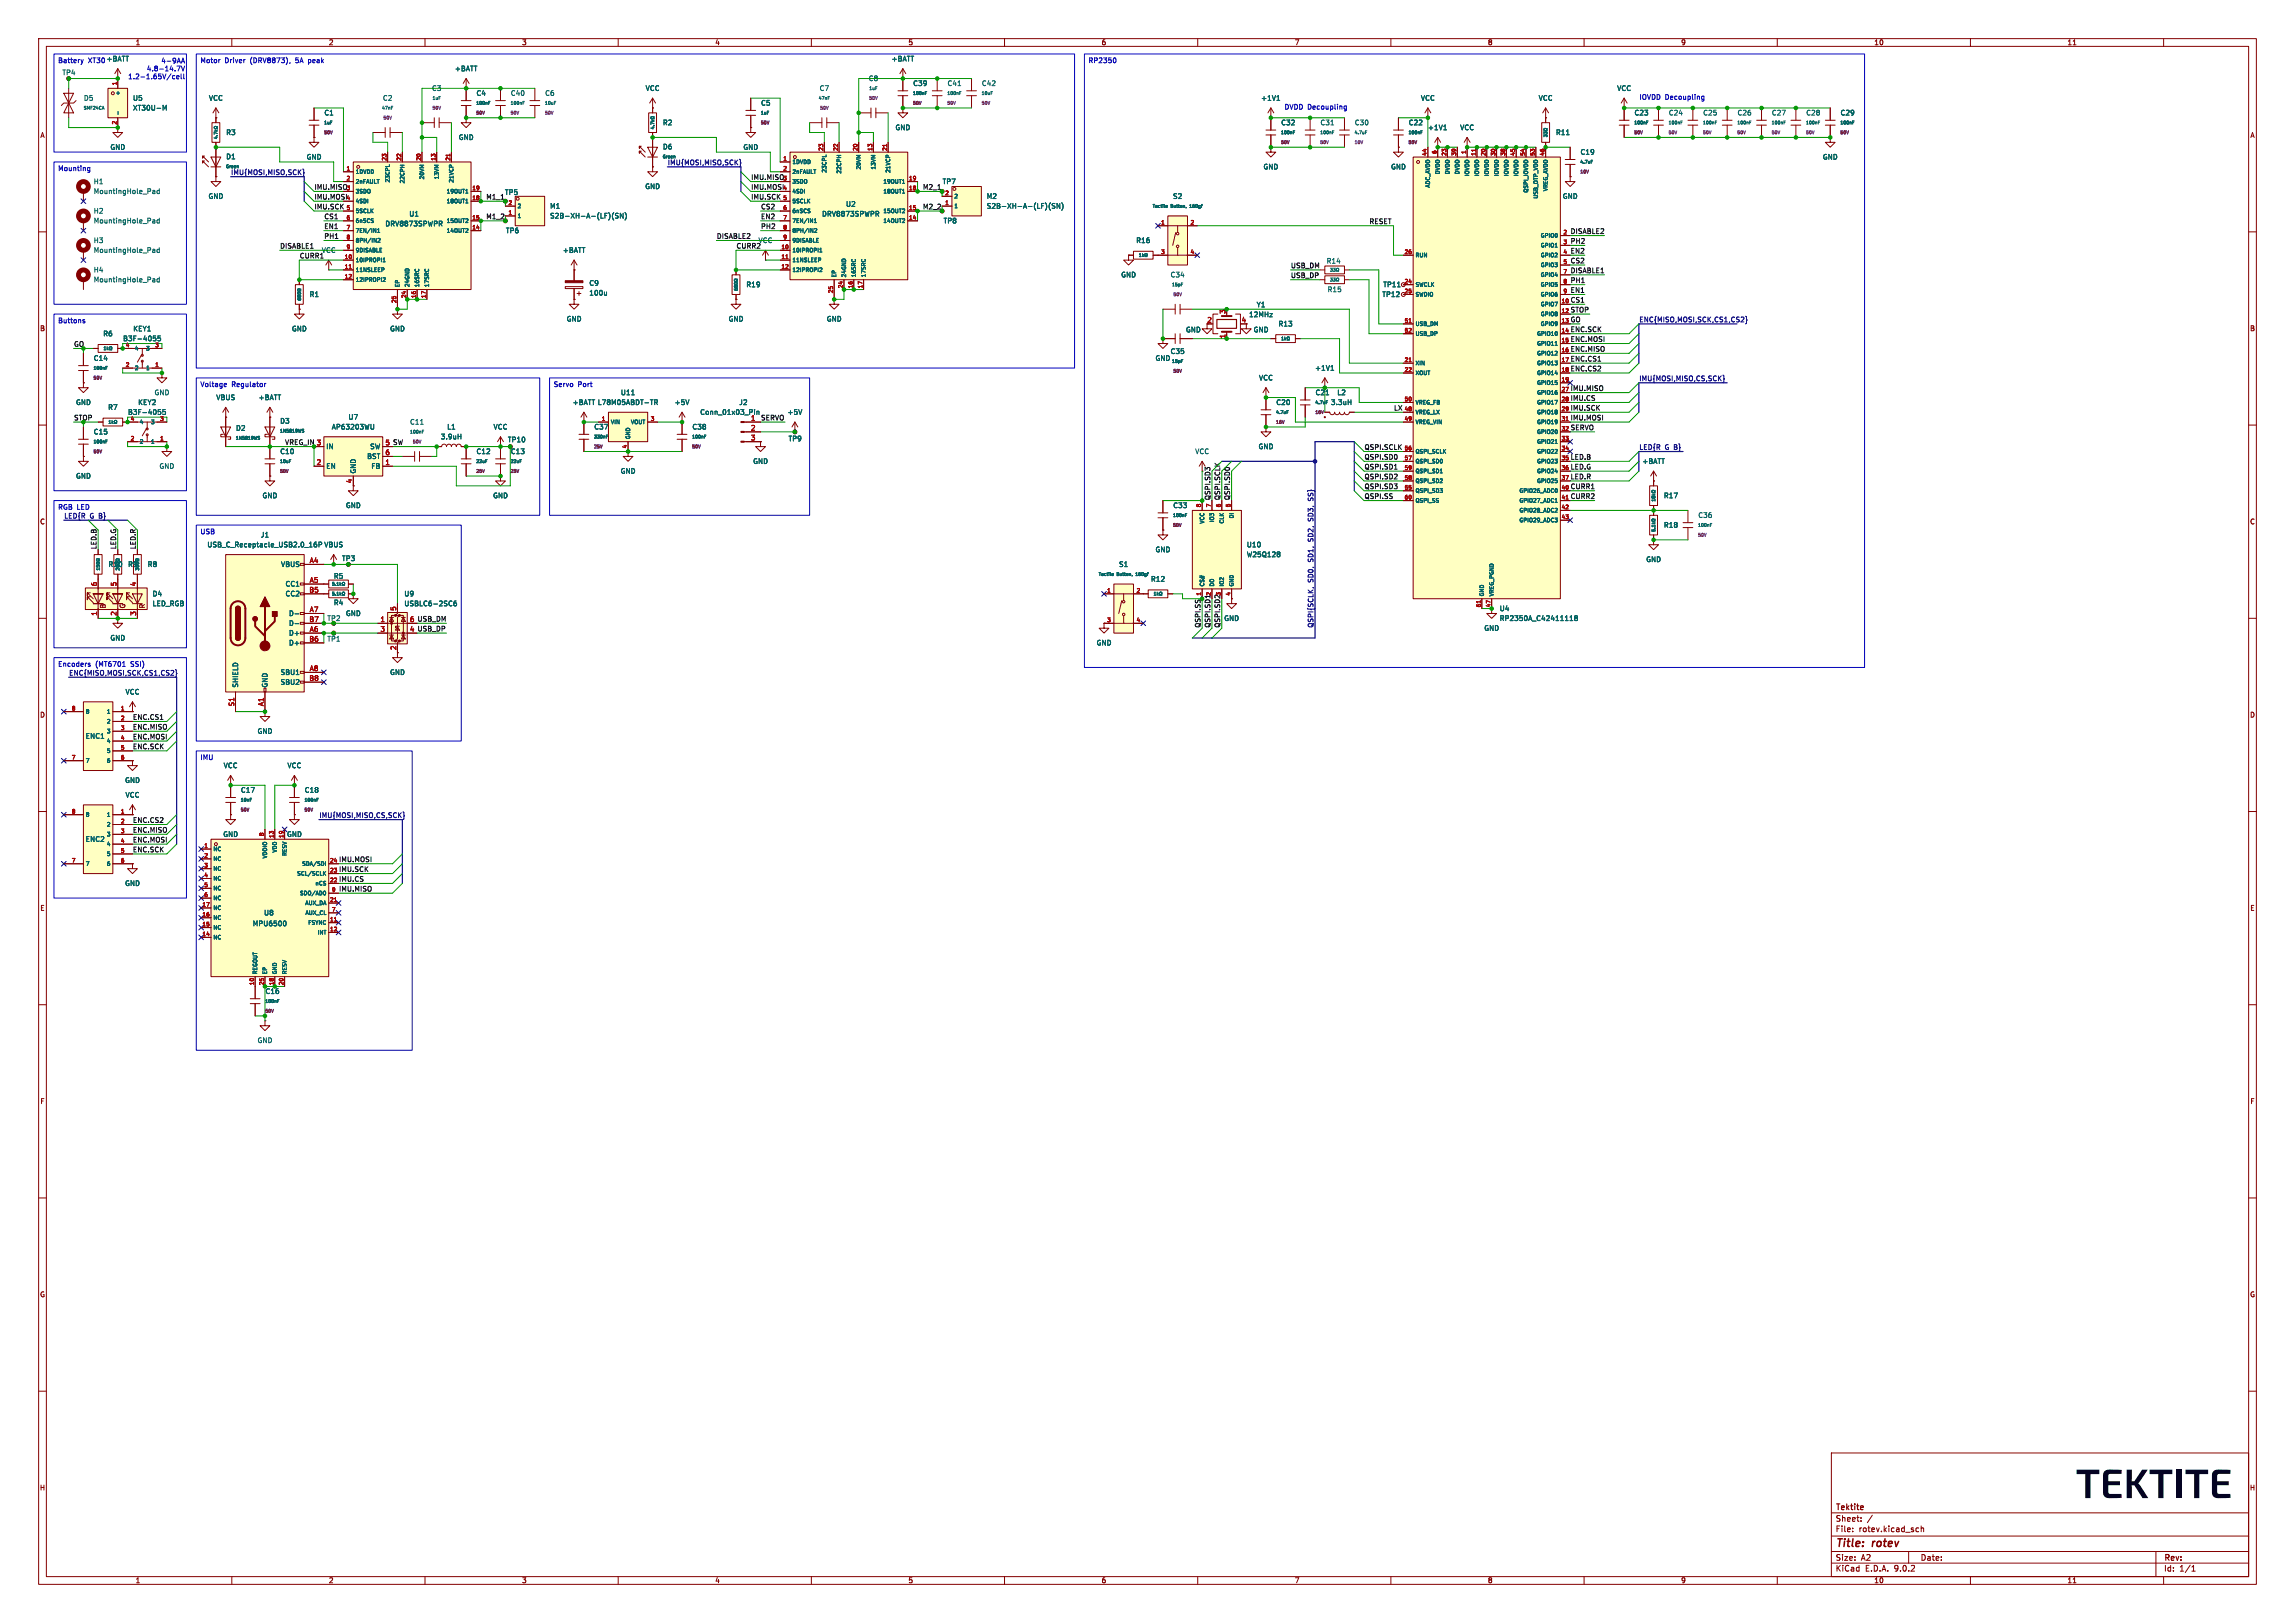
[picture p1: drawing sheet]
<svg xmlns="http://www.w3.org/2000/svg" width="594mm" height="420mm" viewBox="0 0 594 420" stroke-linecap="round" stroke-linejoin="round" font-family="sans-serif">
<defs><g id="words">
<text font-size="10.6" x="537.3" y="390.9">TEKTITE</text>
<g font-size="2.8" fill="#840000">
<text x="475" y="400.9">Title:</text>
<text x="484.7" y="400.9">rotev</text>
</g>
<g font-size="2.1" fill="#840000">
<text x="475" y="394">Sheet:</text>
<text x="475" y="391.2">Tektite</text>
<text x="475" y="396.7">File:</text>
<text x="481.1" y="396.7">rotev.kicad_sch</text>
<text x="475" y="406.9">KiCad</text>
<text x="475" y="404.1">Size:</text>
<text x="481.7" y="404.1">A2</text>
<text x="482.7" y="406.9">E.D.A.</text>
<text x="490.3" y="406.9">9.0.2</text>
<text x="497" y="404.1">Date:</text>
<text x="560" y="404.3">Rev:</text>
<text x="560" y="406.9">Id:</text>
<text x="564.1" y="406.9">1/1</text>
</g>
<g font-size="1.8" fill="#840000">
<text x="35" y="11.9">1</text>
<text x="85" y="11.9">2</text>
<text x="135" y="11.9">3</text>
<text x="185" y="11.9">4</text>
<text x="235" y="11.9">5</text>
<text x="285" y="11.9">6</text>
<text x="335" y="11.9">7</text>
<text x="385" y="11.9">8</text>
<text x="435" y="11.9">9</text>
<text x="485" y="11.9">10</text>
<text x="535" y="11.9">11</text>
<text x="10.3" y="35.9">A</text>
<text x="582.3" y="35.9">A</text>
<text x="10.3" y="85.9">B</text>
<text x="582.3" y="85.9">B</text>
<text x="10.3" y="135.9">C</text>
<text x="582.3" y="135.9">C</text>
<text x="27.5" y="157.6" transform="rotate(-90 27.5 157.6)">B</text>
<text x="30.2" y="159.5" transform="rotate(-90 30.2 159.5)">2</text>
<text x="32.6" y="157.6" transform="rotate(-90 32.6 157.6)">G</text>
<text x="37.7" y="157.6" transform="rotate(-90 37.7 157.6)">R</text>
<text x="106" y="163.6">4 USB_DP</text>
<text x="102.6" y="168.3" transform="rotate(-90 102.6 168.3)">2</text>
<text x="10.3" y="185.9">D</text>
<text x="582.3" y="185.9">D</text>
<text x="10.3" y="235.9">E</text>
<text x="582.3" y="235.9">E</text>
<text x="10.3" y="285.9">F</text>
<text x="582.3" y="285.9">F</text>
<text x="10.3" y="335.9">G</text>
<text x="582.3" y="335.9">G</text>
<text x="10.2" y="385.9">H</text>
<text x="582.2" y="385.9">H</text>
<text x="35" y="409.9">1</text>
<text x="85" y="409.9">2</text>
<text x="135" y="409.9">3</text>
<text x="185" y="409.9">4</text>
<text x="235" y="409.9">5</text>
<text x="285" y="409.9">6</text>
<text x="335" y="409.9">7</text>
<text x="385" y="409.9">8</text>
<text x="435" y="409.9">9</text>
<text x="485" y="409.9">10</text>
<text x="535" y="409.9">11</text>
</g>
<g font-size="1.8" fill="#0000c2">
<text x="14.9" y="16.6">Battery</text>
<text x="22.8" y="16.6">XT30</text>
<text x="41.6" y="16.6">4-9AA</text>
<text x="51.8" y="16.6">Motor</text>
<text x="58.2" y="16.6">Driver</text>
<text x="64.9" y="16.6">(DRV8873),</text>
<text x="76.8" y="16.6">5A</text>
<text x="80.3" y="16.6">peak</text>
<text x="281.6" y="16.6">RP2350</text>
<text x="33" y="20.7">1.2-1.65V/cell</text>
<text x="37.9" y="18.6">4.8-14.7V</text>
<text x="332.3" y="28.6">DVDD Decoupling</text>
<text x="424.2" y="26">IOVDD Decoupling</text>
<text x="14.9" y="44.6">Mounting</text>
<text x="14.9" y="84">Buttons</text>
<text x="51.8" y="100.5">Voltage</text>
<text x="59.9" y="100.5">Regulator</text>
<text x="143.2" y="100.5">Servo</text>
<text x="149.6" y="100.5">Port</text>
<text x="14.9" y="132.2">RGB LED</text>
<text x="51.8" y="138.6">USB</text>
<text x="14.9" y="172.9">Encoders</text>
<text x="24.7" y="172.9">(MT6701</text>
<text x="34" y="172.9">SSI)</text>
<text x="51.8" y="197">IMU</text>
</g>
<g font-size="1.8" fill="#006464">
<text x="27.4" y="16.1">+BATT</text>
<text x="230.6" y="16.1">+BATT</text>
<text x="16" y="19.7">TP4</text>
<text x="111.7" y="23.7">C3</text>
<text x="117.6" y="18.6">+BATT</text>
<text x="167" y="23.7">VCC</text>
<text x="212" y="23.7">C7</text>
<text x="224.7" y="21.2">C8</text>
<text x="236.2" y="22.5">C39</text>
<text x="245.1" y="22.5">C41</text>
<text x="254" y="22.5">C42</text>
<text x="418.5" y="23.7">VCC</text>
<text x="21.6" y="26.3">D5</text>
<text x="34.3" y="26.3">U5</text>
<text x="34.3" y="28.8">XT30U-M</text>
<text x="54" y="26.3">VCC</text>
<text x="99" y="26.3">C2</text>
<text x="123.2" y="25">C4</text>
<text x="132.1" y="25">C40</text>
<text x="141" y="25">C6</text>
<text x="196.9" y="27.5">C5</text>
<text x="326.3" y="26.3">+1V1</text>
<text x="367.7" y="26.3">VCC</text>
<text x="398.1" y="26.3">VCC</text>
<text x="58.4" y="35.2">R3</text>
<text x="83.8" y="30.1">C1</text>
<text x="171.5" y="32.6">R2</text>
<text x="231.6" y="33.9">GND</text>
<text x="331.5" y="32.6">C32</text>
<text x="341.6" y="32.6">C31</text>
<text x="350.5" y="32.6">C30</text>
<text x="364.5" y="32.6">C22</text>
<text x="369.5" y="33.9">+1V1</text>
<text x="377.8" y="33.9">VCC</text>
<text x="402.6" y="35.2">R11</text>
<text x="422.9" y="30.1">C23</text>
<text x="431.8" y="30.1">C24</text>
<text x="440.7" y="30.1">C25</text>
<text x="449.6" y="30.1">C26</text>
<text x="458.5" y="30.1">C27</text>
<text x="467.4" y="30.1">C28</text>
<text x="476.3" y="30.1">C29</text>
<text x="28.4" y="39">GND</text>
<text x="58.4" y="41.4">D1</text>
<text x="79.2" y="41.5">GND</text>
<text x="118.6" y="36.4">GND</text>
<text x="171.5" y="38.9">D6</text>
<text x="192.3" y="39">GND</text>
<text x="408.9" y="40.2">C19</text>
<text x="471.7" y="41.5">GND</text>
<text x="24.1" y="47.9">H1</text>
<text x="243.8" y="47.9">TP7</text>
<text x="326.9" y="44">GND</text>
<text x="359.9" y="44">GND</text>
<text x="24.1" y="50.4">MountingHole_Pad</text>
<text x="53.8" y="51.7">GND</text>
<text x="130.6" y="50.6">TP5</text>
<text x="166.9" y="49.1">GND</text>
<text x="218.8" y="53.7">U2</text>
<text x="255.3" y="51.7">M2</text>
<text x="303.5" y="51.7">S2</text>
<text x="404.4" y="51.7">GND</text>
<text x="24.1" y="55.5">H2</text>
<text x="24.1" y="58">MountingHole_Pad</text>
<text x="99.6" y="58.8">DRV8873SPWPR</text>
<text x="105.8" y="56.2">U1</text>
<text x="142.2" y="54.2">M1</text>
<text x="142.2" y="56.7">S2B-XH-A-(LF)(SN)</text>
<text x="212.6" y="56.2">DRV8873SPWPR</text>
<text x="244.1" y="58">TP8</text>
<text x="255.3" y="54.2">S2B-XH-A-(LF)(SN)</text>
<text x="24.1" y="63.1">H3</text>
<text x="24.1" y="65.6">MountingHole_Pad</text>
<text x="130.8" y="60.6">TP6</text>
<text x="145.6" y="65.6">+BATT</text>
<text x="294" y="63.1">R16</text>
<text x="24.1" y="70.7">H4</text>
<text x="290.1" y="72">GND</text>
<text x="302.9" y="72">C34</text>
<text x="343.2" y="68.4">R14</text>
<text x="24.1" y="73.3">MountingHole_Pad</text>
<text x="80" y="77.1">R1</text>
<text x="152.4" y="74.1">C9</text>
<text x="152.4" y="76.7">100u</text>
<text x="193" y="74.5">R19</text>
<text x="343.5" y="75.8">R15</text>
<text x="357.6" y="77.1">TP12</text>
<text x="357.9" y="74.5">TP11</text>
<text x="146.6" y="83.4">GND</text>
<text x="188.5" y="83.4">GND</text>
<text x="213.9" y="83.4">GND</text>
<text x="323.2" y="82.3">12MHz</text>
<text x="325.1" y="79.7">Y1</text>
<text x="26.6" y="87.2">R6</text>
<text x="31.7" y="88.5">B3F-4055</text>
<text x="34.4" y="86">KEY1</text>
<text x="75.4" y="86">GND</text>
<text x="100.8" y="86">GND</text>
<text x="306.8" y="86.2">GND</text>
<text x="324.4" y="86.2">GND</text>
<text x="330.8" y="84.7">R13</text>
<text x="24.1" y="93.6">C14</text>
<text x="299" y="93.6">GND</text>
<text x="302.9" y="91.8">C35</text>
<text x="325.7" y="98.7">VCC</text>
<text x="340.3" y="96.1">+1V1</text>
<text x="19.6" y="105">GND</text>
<text x="27.9" y="106.3">R7</text>
<text x="33" y="107.5">B3F-4055</text>
<text x="35.6" y="105">KEY2</text>
<text x="39.9" y="102.5">GND</text>
<text x="55.9" y="103.7">VBUS</text>
<text x="66.8" y="103.7">+BATT</text>
<text x="148.1" y="105">+BATT L78M05ABDT-TR</text>
<text x="160.6" y="102.5">U11</text>
<text x="174.5" y="105">+5V</text>
<text x="181.1" y="107.5">Conn_01x03_Pin</text>
<text x="191.2" y="105">J2</text>
<text x="203.7" y="107.5">+5V</text>
<text x="330.2" y="105">C20</text>
<text x="340.4" y="102.5">C21</text>
<text x="344.4" y="105">3.3uH</text>
<text x="346" y="102.5">L2</text>
<text x="24.1" y="112.6">C15</text>
<text x="61" y="111.7">D2</text>
<text x="72.4" y="109.8">D3</text>
<text x="85.7" y="111.4">AP63203WU</text>
<text x="90.1" y="108.8">U7</text>
<text x="106" y="110.1">C11</text>
<text x="114" y="113.9">3.9uH</text>
<text x="115.6" y="111.4">L1</text>
<text x="127.6" y="111.4">VCC</text>
<text x="153.7" y="111.4">C37</text>
<text x="179.1" y="111.4">C38</text>
<text x="72.4" y="117.7">C10</text>
<text x="84.3" y="116.4">IN</text>
<text x="94.9" y="119">BST</text>
<text x="95.7" y="116.4">SW</text>
<text x="123.2" y="117.7">C12</text>
<text x="131.3" y="114.7">TP10</text>
<text x="132.1" y="117.7">C13</text>
<text x="204" y="114.4">TP9</text>
<text x="309.2" y="117.7">VCC</text>
<text x="325.6" y="116.4">GND</text>
<text x="19.6" y="124.1">GND</text>
<text x="41.1" y="121.5">GND</text>
<text x="84.3" y="121.5">EN</text>
<text x="92.3" y="122.7" transform="rotate(-90 92.3 122.7)">GND</text>
<text x="96" y="121.5">FB</text>
<text x="160.5" y="122.8">GND</text>
<text x="194.8" y="120.2">GND</text>
<text x="425" y="120.2">+BATT</text>
<text x="67.8" y="129.1">GND</text>
<text x="89.4" y="131.7">GND</text>
<text x="127.5" y="129.1">GND</text>
<text x="303.5" y="131.7">C33</text>
<text x="430.5" y="129.1">R17</text>
<text x="430.5" y="136.8">R18</text>
<text x="439.4" y="134.2">C36</text>
<text x="53.5" y="141.8">USB_C_Receptacle_USB2.0_16P</text>
<text x="67.4" y="139.3">J1</text>
<text x="83.8" y="141.8">VBUS</text>
<text x="299" y="143.1">GND</text>
<text x="322.6" y="141.8">U10</text>
<text x="27.9" y="146.9">R10</text>
<text x="33" y="146.9">R9</text>
<text x="38.1" y="146.9">R8</text>
<text x="72.6" y="146.9">VBUS</text>
<text x="86.3" y="150">R5</text>
<text x="88.4" y="145.4">TP3</text>
<text x="289.5" y="146.9">S1</text>
<text x="322.6" y="144.4">W25Q128</text>
<text x="426" y="145.6">GND</text>
<text x="39.4" y="154.5">D4</text>
<text x="73.8" y="152">CC1</text>
<text x="73.8" y="154.5">CC2</text>
<text x="104.5" y="154.5">U9</text>
<text x="297.8" y="150.7">R12</text>
<text x="39.4" y="157.1">LED_RGB</text>
<text x="74.7" y="159.6">D-</text>
<text x="84.6" y="160.9">TP2</text>
<text x="86.3" y="156.8">R4</text>
<text x="89.4" y="159.6">GND</text>
<text x="104.5" y="157.1">USBLC6-2SC6</text>
<text x="316.7" y="160.9">GND</text>
<text x="388" y="158.3">U4</text>
<text x="388" y="160.9">RP2350A_C42411118</text>
<text x="28.4" y="166">GND</text>
<text x="74.7" y="162.2">D-</text>
<text x="74.7" y="164.7">D+</text>
<text x="74.7" y="167.2">D+</text>
<text x="84.6" y="166.2">TP1</text>
<text x="283.7" y="167.2">GND</text>
<text x="384" y="163.4">GND</text>
<text x="32.4" y="179.9">VCC</text>
<text x="61.8" y="178.1" transform="rotate(-90 61.8 178.1)">SHIELD</text>
<text x="69.4" y="178.1" transform="rotate(-90 69.4 178.1)">GND</text>
<text x="72.5" y="174.9">SBU1</text>
<text x="72.5" y="177.4">SBU2</text>
<text x="100.8" y="174.9">GND</text>
<text x="22.1" y="191.4">ENC1</text>
<text x="66.5" y="190.1">GND</text>
<text x="32.3" y="202.8">GND</text>
<text x="57.8" y="199">VCC</text>
<text x="74.3" y="199">VCC</text>
<text x="32.4" y="206.6">VCC</text>
<text x="62.2" y="205.3">C17</text>
<text x="78.7" y="205.3">C18</text>
<text x="22.1" y="218">ENC2</text>
<text x="57.7" y="216.8">GND</text>
<text x="74.2" y="216.8">GND</text>
<text x="32.3" y="229.5">GND</text>
<text x="65.3" y="239.9">MPU6500</text>
<text x="68.2" y="237.1">U8</text>
<text x="68.6" y="257.4">C16</text>
<text x="66.5" y="270.1">GND</text>
</g>
<g font-size="1.8" fill="#000084">
<text x="59.7" y="45.4">IMU{MOSI,MISO,SCK}</text>
<text x="172.7" y="42.8">IMU{MOSI,MISO,SCK}</text>
<text x="424.2" y="83.5">ENC{MISO,MOSI,SCK,CS1,CS2}</text>
<text x="424.2" y="98.7">IMU{MOSI,MISO,CS,SCK}</text>
<text x="424.2" y="116.5">LED{R</text>
<text x="430.9" y="116.5">G B}</text>
<text x="340" y="128.9" transform="rotate(-90 340 128.9)">SS}</text>
<text x="16.5" y="134.3">LED{R</text>
<text x="23.2" y="134.3">G B}</text>
<text x="340" y="134.4" transform="rotate(-90 340 134.4)">SD3,</text>
<text x="340" y="139.8" transform="rotate(-90 340 139.8)">SD2,</text>
<text x="340" y="145.3" transform="rotate(-90 340 145.3)">SD1,</text>
<text x="340" y="150.7" transform="rotate(-90 340 150.7)">SD0,</text>
<text x="340" y="162.6" transform="rotate(-90 340 162.6)">QSPI{SCLK,</text>
<text x="17.8" y="174.9">ENC{MISO,MOSI,SCK,CS1,CS2}</text>
<text x="82.5" y="211.7">IMU{MOSI,MISO,CS,SCK}</text>
</g>
<g font-size="1.8" fill="#0f0f0f">
<text x="194.3" y="46.6">IMU.MISO</text>
<text x="81.3" y="49.2">IMU.MISO</text>
<text x="81.3" y="51.7">IMU.MOSI</text>
<text x="125.7" y="51.7">M1_1</text>
<text x="194.3" y="49.2">IMU.MOSI</text>
<text x="194.3" y="51.7">IMU.SCK</text>
<text x="238.8" y="49.2">M2_1</text>
<text x="81.3" y="54.3">IMU.SCK</text>
<text x="83.8" y="56.8">CS1</text>
<text x="83.8" y="59.3">EN1</text>
<text x="125.7" y="56.8">M1_2</text>
<text x="196.8" y="59.3">PH2</text>
<text x="196.8" y="56.8">EN2</text>
<text x="196.8" y="54.3">CS2</text>
<text x="238.8" y="54.3">M2_2</text>
<text x="354.3" y="58.1">RESET</text>
<text x="72.4" y="64.4">DISABLE1</text>
<text x="83.2" y="65.6">VCC</text>
<text x="83.8" y="61.9">PH1</text>
<text x="185.4" y="61.9">DISABLE2</text>
<text x="190.5" y="64.4">CURR2</text>
<text x="196.2" y="63.1">VCC</text>
<text x="406.4" y="65.7">EN2</text>
<text x="406.4" y="60.6">DISABLE2</text>
<text x="406.4" y="63.2">PH2</text>
<text x="77.5" y="67">CURR1</text>
<text x="334" y="69.5">USB_DM</text>
<text x="406.4" y="68.2">CS2</text>
<text x="406.4" y="70.8">DISABLE1</text>
<text x="334" y="72">USB_DP</text>
<text x="406.4" y="75.9">EN1</text>
<text x="406.4" y="73.3">PH1</text>
<text x="406.4" y="80.9">STOP</text>
<text x="406.4" y="78.4">CS1</text>
<text x="406.4" y="88.6">ENC.MOSI</text>
<text x="406.4" y="86">ENC.SCK</text>
<text x="406.4" y="93.6">ENC.CS1</text>
<text x="406.4" y="91.1">ENC.MISO</text>
<text x="406.4" y="101.3">IMU.MISO</text>
<text x="406.4" y="96.2">ENC.CS2</text>
<text x="360.7" y="106.3">LX</text>
<text x="406.4" y="106.3">IMU.SCK</text>
<text x="406.4" y="103.8">IMU.CS</text>
<text x="196.8" y="108.9">SERVO</text>
<text x="406.4" y="111.4">SERVO</text>
<text x="406.4" y="108.9">IMU.MOSI</text>
<text x="99.6" y="115.3">5 SW</text>
<text x="353.1" y="116.5">QSPI.SCLK</text>
<text x="353.1" y="119">QSPI.SD0</text>
<text x="406.4" y="119">LED.B</text>
<text x="353.1" y="124.1">QSPI.SD2</text>
<text x="353.1" y="121.6">QSPI.SD1</text>
<text x="406.4" y="121.6">LED.G</text>
<text x="406.4" y="124.1">LED.R</text>
<text x="313.3" y="129.5" transform="rotate(-90 313.3 129.5)">QSPI.SD3</text>
<text x="315.9" y="129.5" transform="rotate(-90 315.9 129.5)">QSPI.SCLK</text>
<text x="318.4" y="129.5" transform="rotate(-90 318.4 129.5)">QSPI.SD0</text>
<text x="353.1" y="129.2">QSPI.SS</text>
<text x="353.1" y="126.7">QSPI.SD3</text>
<text x="406.4" y="129.2">CURR2</text>
<text x="406.4" y="126.7">CURR1</text>
<text x="25.1" y="142.2" transform="rotate(-90 25.1 142.2)">LED.B</text>
<text x="30.1" y="142.2" transform="rotate(-90 30.1 142.2)">LED.G</text>
<text x="35.2" y="142.2" transform="rotate(-90 35.2 142.2)">LED.R</text>
<text x="106" y="161">6 USB_DM</text>
<text x="310.8" y="162.6" transform="rotate(-90 310.8 162.6)">QSPI.SS</text>
<text x="313.3" y="162.6" transform="rotate(-90 313.3 162.6)">QSPI.SD1</text>
<text x="315.9" y="162.6" transform="rotate(-90 315.9 162.6)">QSPI.SD2</text>
<text x="34.3" y="191.4">ENC.MOSI</text>
<text x="34.3" y="188.9">ENC.MISO</text>
<text x="34.3" y="186.3">ENC.CS1</text>
<text x="34.3" y="194">ENC.SCK</text>
<text x="34.3" y="213">ENC.CS2</text>
<text x="34.3" y="215.6">ENC.MISO</text>
<text x="34.3" y="218.1">ENC.MOSI</text>
<text x="34.3" y="220.6">ENC.SCK</text>
<text x="87.6" y="225.7">IMU.SCK</text>
<text x="87.6" y="223.2">IMU.MOSI</text>
<text x="87.6" y="228.3">IMU.CS</text>
<text x="87.6" y="230.8">IMU.MISO</text>
</g>
<g font-size="1.8" fill="#a90000">
<text x="312.3" y="83.6">2</text>
<text x="317.2" y="81.4" transform="rotate(-90 317.2 81.4)">3</text>
<text x="321.2" y="83.6">4</text>
<text x="317.2" y="87.7" transform="rotate(-90 317.2 87.7)">1</text>
<text x="194.2" y="109">1</text>
<text x="194.2" y="111.5">2</text>
<text x="81.8" y="115.3">3</text>
<text x="99.6" y="117.9">6</text>
<text x="99.6" y="115.3">5</text>
<text x="194.2" y="114">3</text>
<text x="81.8" y="120.4">2</text>
<text x="91.2" y="125.2" transform="rotate(-90 91.2 125.2)">4</text>
<text x="99.6" y="120.4">1</text>
<text x="80" y="145.8">A4</text>
<text x="25.1" y="151.8" transform="rotate(-90 25.1 151.8)">6</text>
<text x="30.2" y="151.8" transform="rotate(-90 30.2 151.8)">5</text>
<text x="35.3" y="151.8" transform="rotate(-90 35.3 151.8)">4</text>
<text x="79.9" y="153.4">B5</text>
<text x="80" y="150.9">A5</text>
<text x="25.1" y="159.5" transform="rotate(-90 25.1 159.5)">1</text>
<text x="35.3" y="159.5" transform="rotate(-90 35.3 159.5)">3</text>
<text x="79.9" y="161">B7</text>
<text x="80" y="158.5">A7</text>
<text x="98.4" y="161">1</text>
<text x="102.6" y="158.2" transform="rotate(-90 102.6 158.2)">5</text>
<text x="106" y="161">6</text>
<text x="79.9" y="166.1">B6</text>
<text x="80" y="163.6">A6</text>
<text x="98.4" y="163.6">3</text>
<text x="106" y="163.6">4</text>
<text x="80" y="173.7">A8</text>
<text x="79.9" y="176.3">B8</text>
<text x="60.7" y="182.9" transform="rotate(-90 60.7 182.9)">S1</text>
<text x="68.3" y="182.9" transform="rotate(-90 68.3 182.9)">A1</text>
</g>
<g font-size="1.8" fill="#009600">
<text x="406.4" y="83.5">GO</text>
<text x="19" y="89.8">GO</text>
<text x="19" y="108.9">STOP</text>
<text x="73.7" y="115.2">VREG_IN 3</text>
</g>
<g font-size="1.4" fill="#a90000">
<text x="30.2" y="22.2" transform="rotate(-90 30.2 22.2)">1</text>
<text x="30.2" y="32.4" transform="rotate(-90 30.2 32.4)">2</text>
<text x="100.1" y="41.7" transform="rotate(-90 100.1 41.7)">23</text>
<text x="103.9" y="41.7" transform="rotate(-90 103.9 41.7)">22</text>
<text x="109" y="41.7" transform="rotate(-90 109 41.7)">20</text>
<text x="112.8" y="41.7" transform="rotate(-90 112.8 41.7)">13</text>
<text x="116.6" y="41.7" transform="rotate(-90 116.6 41.7)">21</text>
<text x="202.6" y="41.7">1</text>
<text x="213.1" y="39.2" transform="rotate(-90 213.1 39.2)">23</text>
<text x="216.9" y="39.2" transform="rotate(-90 216.9 39.2)">22</text>
<text x="222" y="39.2" transform="rotate(-90 222 39.2)">20</text>
<text x="225.8" y="39.2" transform="rotate(-90 225.8 39.2)">13</text>
<text x="229.6" y="39.2" transform="rotate(-90 229.6 39.2)">21</text>
<text x="369.3" y="40.5" transform="rotate(-90 369.3 40.5)">44</text>
<text x="371.9" y="40" transform="rotate(-90 371.9 40)">6</text>
<text x="374.4" y="40.5" transform="rotate(-90 374.4 40.5)">23</text>
<text x="376.9" y="40.5" transform="rotate(-90 376.9 40.5)">39</text>
<text x="379.5" y="40" transform="rotate(-90 379.5 40)">1</text>
<text x="382" y="40.5" transform="rotate(-90 382 40.5)">11</text>
<text x="384.6" y="40.5" transform="rotate(-90 384.6 40.5)">20</text>
<text x="387.1" y="40.5" transform="rotate(-90 387.1 40.5)">30</text>
<text x="389.6" y="40.5" transform="rotate(-90 389.6 40.5)">38</text>
<text x="392.2" y="40.5" transform="rotate(-90 392.2 40.5)">45</text>
<text x="394.7" y="40.5" transform="rotate(-90 394.7 40.5)">54</text>
<text x="397.3" y="40.5" transform="rotate(-90 397.3 40.5)">53</text>
<text x="399.8" y="40.5" transform="rotate(-90 399.8 40.5)">46</text>
<text x="89.6" y="44.2">1</text>
<text x="89.6" y="46.7">2</text>
<text x="202.6" y="44.2">2</text>
<text x="202.6" y="46.7">3</text>
<text x="235.1" y="46.7">19</text>
<text x="89.6" y="49.3">3</text>
<text x="89.6" y="51.8">4</text>
<text x="122.1" y="49.3">19</text>
<text x="122.1" y="51.8">18</text>
<text x="131.5" y="53.1">2</text>
<text x="202.6" y="49.3">4</text>
<text x="202.6" y="51.8">5</text>
<text x="235.1" y="49.3">18</text>
<text x="244.5" y="50.5">2</text>
<text x="244.5" y="53.1">1</text>
<text x="89.6" y="54.4">5</text>
<text x="89.6" y="56.9">6</text>
<text x="89.6" y="59.4">7</text>
<text x="122.1" y="56.9">15</text>
<text x="122.1" y="59.4">14</text>
<text x="131.5" y="55.6">1</text>
<text x="202.6" y="54.4">6</text>
<text x="202.6" y="56.9">7</text>
<text x="202.6" y="59.4">8</text>
<text x="235.1" y="54.4">15</text>
<text x="235.1" y="56.9">14</text>
<text x="300.4" y="58.2">1</text>
<text x="308" y="58.2">2</text>
<text x="89.6" y="62">8</text>
<text x="89.6" y="64.5">9</text>
<text x="202.1" y="64.5">10</text>
<text x="202.6" y="62">9</text>
<text x="300.4" y="65.8">3</text>
<text x="308" y="65.8">4</text>
<text x="363.4" y="65.8">26</text>
<text x="404.5" y="60.7">2</text>
<text x="404.5" y="63.2">3</text>
<text x="404.5" y="65.8">4</text>
<text x="89.1" y="67.1">10</text>
<text x="89.1" y="69.6">11</text>
<text x="202.1" y="67.1">11</text>
<text x="202.1" y="69.6">12</text>
<text x="404.5" y="68.3">5</text>
<text x="404.5" y="70.9">7</text>
<text x="89.1" y="72.1">12</text>
<text x="105.2" y="77.3" transform="rotate(-90 105.2 77.3)">24</text>
<text x="107.7" y="77.3" transform="rotate(-90 107.7 77.3)">16</text>
<text x="110.2" y="77.3" transform="rotate(-90 110.2 77.3)">17</text>
<text x="215.6" y="76" transform="rotate(-90 215.6 76)">25</text>
<text x="218.2" y="74.7" transform="rotate(-90 218.2 74.7)">24</text>
<text x="220.7" y="74.7" transform="rotate(-90 220.7 74.7)">16</text>
<text x="223.3" y="74.7" transform="rotate(-90 223.3 74.7)">17</text>
<text x="363.4" y="73.4">24</text>
<text x="363.4" y="75.9">25</text>
<text x="404.5" y="73.4">8</text>
<text x="404.5" y="75.9">9</text>
<text x="102.6" y="78.6" transform="rotate(-90 102.6 78.6)">25</text>
<text x="363.4" y="83.6">51</text>
<text x="404" y="78.5">10</text>
<text x="404" y="81">12</text>
<text x="404" y="83.6">13</text>
<text x="32.4" y="89.9">4</text>
<text x="40" y="89.9">3</text>
<text x="363.4" y="86.1">52</text>
<text x="404" y="86.1">14</text>
<text x="404" y="88.6">15</text>
<text x="32.4" y="95">2</text>
<text x="40" y="95">1</text>
<text x="363.4" y="93.7">21</text>
<text x="404" y="91.2">16</text>
<text x="404" y="93.7">17</text>
<text x="363.4" y="96.3">22</text>
<text x="404" y="96.3">18</text>
<text x="404" y="98.8">19</text>
<text x="404" y="101.3">27</text>
<text x="363.4" y="103.9">50</text>
<text x="363.4" y="106.4">48</text>
<text x="404" y="103.9">28</text>
<text x="404" y="106.4">29</text>
<text x="33.7" y="109">4</text>
<text x="41.3" y="109">3</text>
<text x="155.6" y="109">1</text>
<text x="168.3" y="109">3</text>
<text x="363.4" y="109">49</text>
<text x="404" y="109">31</text>
<text x="404" y="111.5">32</text>
<text x="33.7" y="114">2</text>
<text x="41.3" y="114">1</text>
<text x="162.3" y="116.2" transform="rotate(-90 162.3 116.2)">4</text>
<text x="363.4" y="116.6">56</text>
<text x="363.4" y="119.1">57</text>
<text x="404" y="114">33</text>
<text x="404" y="116.6">34</text>
<text x="404" y="119.1">35</text>
<text x="363.4" y="121.7">59</text>
<text x="363.4" y="124.2">58</text>
<text x="404" y="121.7">36</text>
<text x="404" y="124.2">37</text>
<text x="310.9" y="131.4" transform="rotate(-90 310.9 131.4)">8</text>
<text x="313.4" y="131.4" transform="rotate(-90 313.4 131.4)">7</text>
<text x="316" y="131.4" transform="rotate(-90 316 131.4)">6</text>
<text x="318.5" y="131.4" transform="rotate(-90 318.5 131.4)">5</text>
<text x="363.4" y="126.7">55</text>
<text x="363.4" y="129.3">60</text>
<text x="404" y="126.7">40</text>
<text x="404" y="129.3">41</text>
<text x="404" y="131.8">42</text>
<text x="404" y="134.4">43</text>
<text x="286.4" y="153.4">1</text>
<text x="294" y="153.4">2</text>
<text x="310.9" y="154.3" transform="rotate(-90 310.9 154.3)">1</text>
<text x="313.4" y="154.3" transform="rotate(-90 313.4 154.3)">2</text>
<text x="316" y="154.3" transform="rotate(-90 316 154.3)">3</text>
<text x="318.5" y="154.3" transform="rotate(-90 318.5 154.3)">4</text>
<text x="286.4" y="161">3</text>
<text x="294" y="161">4</text>
<text x="383.3" y="157.3" transform="rotate(-90 383.3 157.3)">61</text>
<text x="18.4" y="183.9">8</text>
<text x="31.1" y="183.9">1</text>
<text x="31.1" y="186.4">2</text>
<text x="31.1" y="189">3</text>
<text x="31.1" y="191.5">4</text>
<text x="18.4" y="196.6">7</text>
<text x="31.1" y="194.1">5</text>
<text x="31.1" y="196.6">6</text>
<text x="18.4" y="210.6">8</text>
<text x="31.1" y="210.6">1</text>
<text x="31.1" y="213.1">2</text>
<text x="31.1" y="215.6">3</text>
<text x="31.1" y="218.2">4</text>
<text x="31.1" y="220.7">5</text>
<text x="52.7" y="219.5">1</text>
<text x="52.7" y="222">2</text>
<text x="68.3" y="216.5" transform="rotate(-90 68.3 216.5)">8</text>
<text x="70.9" y="217" transform="rotate(-90 70.9 217)">13</text>
<text x="73.4" y="217" transform="rotate(-90 73.4 217)">19</text>
<text x="18.4" y="223.3">7</text>
<text x="31.1" y="223.3">6</text>
<text x="52.7" y="224.5">3</text>
<text x="52.7" y="227.1">4</text>
<text x="85.3" y="223.3">24</text>
<text x="85.3" y="225.8">23</text>
<text x="52.7" y="229.6">5</text>
<text x="52.7" y="232.2">6</text>
<text x="85.3" y="228.3">22</text>
<text x="85.3" y="233.4">21</text>
<text x="85.8" y="230.9">9</text>
<text x="52.3" y="234.7">17</text>
<text x="52.3" y="237.2">16</text>
<text x="52.3" y="239.8">15</text>
<text x="85.3" y="238.5">11</text>
<text x="85.8" y="236">7</text>
<text x="52.3" y="242.3">14</text>
<text x="85.3" y="241">12</text>
<text x="65.8" y="255.1" transform="rotate(-90 65.8 255.1)">10</text>
<text x="68.3" y="255.1" transform="rotate(-90 68.3 255.1)">25</text>
<text x="70.9" y="255.1" transform="rotate(-90 70.9 255.1)">18</text>
<text x="73.4" y="255.1" transform="rotate(-90 73.4 255.1)">20</text>
</g>
<g font-size="1.4" fill="#006464">
<text x="31.2" y="24.9" transform="rotate(-90 31.2 24.9)">+</text>
<text x="91.9" y="45.2">1DVDD</text>
<text x="91.9" y="47.7">2nFAULT</text>
<text x="101.1" y="47.4" transform="rotate(-90 101.1 47.4)">23CPL</text>
<text x="104.9" y="47.6" transform="rotate(-90 104.9 47.6)">22CPH</text>
<text x="109.9" y="46.6" transform="rotate(-90 109.9 46.6)">20VM</text>
<text x="113.8" y="46.6" transform="rotate(-90 113.8 46.6)">13VM</text>
<text x="117.6" y="47.4" transform="rotate(-90 117.6 47.4)">21VCP</text>
<text x="205" y="42.6">1DVDD</text>
<text x="205" y="45.2">2nFAULT</text>
<text x="205" y="47.7">3SDO</text>
<text x="214.1" y="44.8" transform="rotate(-90 214.1 44.8)">23CPL</text>
<text x="217.9" y="45.1" transform="rotate(-90 217.9 45.1)">22CPH</text>
<text x="223" y="44" transform="rotate(-90 223 44)">20VM</text>
<text x="226.8" y="44" transform="rotate(-90 226.8 44)">13VM</text>
<text x="228.5" y="47.7">19OUT1</text>
<text x="230.6" y="44.9" transform="rotate(-90 230.6 44.9)">21VCP</text>
<text x="372.8" y="45.3" transform="rotate(-90 372.8 45.3)">DVDD</text>
<text x="375.4" y="45.3" transform="rotate(-90 375.4 45.3)">DVDD</text>
<text x="377.9" y="45.3" transform="rotate(-90 377.9 45.3)">DVDD</text>
<text x="380.5" y="45.8" transform="rotate(-90 380.5 45.8)">IOVDD</text>
<text x="383" y="45.8" transform="rotate(-90 383 45.8)">IOVDD</text>
<text x="385.5" y="45.8" transform="rotate(-90 385.5 45.8)">IOVDD</text>
<text x="388.1" y="45.8" transform="rotate(-90 388.1 45.8)">IOVDD</text>
<text x="390.6" y="45.8" transform="rotate(-90 390.6 45.8)">IOVDD</text>
<text x="393.2" y="45.8" transform="rotate(-90 393.2 45.8)">IOVDD</text>
<text x="91.9" y="50.3">3SDO</text>
<text x="91.9" y="52.8">4SDI</text>
<text x="115.4" y="50.3">19OUT1</text>
<text x="115.4" y="52.8">18OUT1</text>
<text x="205" y="50.3">4SDI</text>
<text x="205" y="52.8">5SCLK</text>
<text x="228.5" y="50.3">18OUT1</text>
<text x="246.9" y="51.5">2</text>
<text x="370.3" y="48.7" transform="rotate(-90 370.3 48.7)">ADC_AVDD</text>
<text x="395.7" y="50" transform="rotate(-90 395.7 50)">QSPI_IOVDD</text>
<text x="398.2" y="51.6" transform="rotate(-90 398.2 51.6)">USB_OTP_VDD</text>
<text x="400.8" y="49.6" transform="rotate(-90 400.8 49.6)">VREG_AVDD</text>
<text x="91.9" y="55.3">5SCLK</text>
<text x="91.9" y="57.9">6nSCS</text>
<text x="115.4" y="57.9">15OUT2</text>
<text x="133.9" y="54.1">2</text>
<text x="133.9" y="56.6">1</text>
<text x="205" y="55.3">6nSCS</text>
<text x="205" y="57.9">7EN/IN1</text>
<text x="228.5" y="55.3">15OUT2</text>
<text x="228.5" y="57.9">14OUT2</text>
<text x="246.9" y="54.1">1</text>
<text x="91.9" y="60.4">7EN/IN1</text>
<text x="91.9" y="63">8PH/IN2</text>
<text x="91.9" y="65.5">9DISABLE</text>
<text x="115.4" y="60.4">14OUT2</text>
<text x="205" y="60.4">8PH/IN2</text>
<text x="205" y="63">9DISABLE</text>
<text x="205" y="65.5">10IPROPI1</text>
<text x="398.6" y="61.7">GPIO0</text>
<text x="398.6" y="64.2">GPIO1</text>
<text x="91.9" y="68">10IPROPI1</text>
<text x="91.9" y="70.6">11NSLEEP</text>
<text x="205" y="68">11NSLEEP</text>
<text x="205" y="70.6">12IPROPI2</text>
<text x="216.6" y="71.9" transform="rotate(-90 216.6 71.9)">EP</text>
<text x="219.2" y="71.9" transform="rotate(-90 219.2 71.9)">24GND</text>
<text x="221.7" y="71.9" transform="rotate(-90 221.7 71.9)">16SRC</text>
<text x="224.2" y="71.9" transform="rotate(-90 224.2 71.9)">17SRC</text>
<text x="366.3" y="66.8">RUN</text>
<text x="398.6" y="66.8">GPIO2</text>
<text x="398.6" y="69.3">GPIO3</text>
<text x="398.6" y="71.8">GPIO4</text>
<text x="91.9" y="73.1">12IPROPI2</text>
<text x="103.6" y="74.4" transform="rotate(-90 103.6 74.4)">EP</text>
<text x="106.1" y="74.4" transform="rotate(-90 106.1 74.4)">24GND</text>
<text x="108.7" y="74.4" transform="rotate(-90 108.7 74.4)">16SRC</text>
<text x="111.2" y="74.4" transform="rotate(-90 111.2 74.4)">17SRC</text>
<text x="366.3" y="74.4">SWCLK</text>
<text x="366.3" y="76.9">SWDIO</text>
<text x="398.6" y="74.4">GPIO5</text>
<text x="398.6" y="76.9">GPIO6</text>
<text x="398.6" y="79.5">GPIO7</text>
<text x="398.6" y="82">GPIO8</text>
<text x="366.3" y="84.5">USB_DM</text>
<text x="366.3" y="87.1">USB_DP</text>
<text x="397.7" y="87.1">GPIO10</text>
<text x="397.7" y="89.6">GPIO11</text>
<text x="398.6" y="84.5">GPIO9</text>
<text x="34.8" y="90.9">4</text>
<text x="34.8" y="96">2</text>
<text x="37.7" y="90.9">3</text>
<text x="37.7" y="96">1</text>
<text x="366.3" y="94.7">XIN</text>
<text x="397.7" y="92.2">GPIO12</text>
<text x="397.7" y="94.7">GPIO13</text>
<text x="366.3" y="97.2">XOUT</text>
<text x="397.7" y="97.2">GPIO14</text>
<text x="397.7" y="99.8">GPIO15</text>
<text x="366.3" y="104.9">VREG_FB</text>
<text x="366.3" y="107.4">VREG_LX</text>
<text x="397.7" y="102.3">GPIO16</text>
<text x="397.7" y="104.9">GPIO17</text>
<text x="397.7" y="107.4">GPIO18</text>
<text x="36.1" y="109.9">4</text>
<text x="38.9" y="109.9">3</text>
<text x="158" y="109.9">VIN</text>
<text x="163.1" y="109.9">VOUT</text>
<text x="163.3" y="113.8" transform="rotate(-90 163.3 113.8)">GND</text>
<text x="366.3" y="109.9">VREG_VIN</text>
<text x="397.7" y="109.9">GPIO19</text>
<text x="397.7" y="112.5">GPIO20</text>
<text x="36.1" y="115">2</text>
<text x="38.9" y="115">1</text>
<text x="366.3" y="117.6">QSPI_SCLK</text>
<text x="397.7" y="115">GPIO21</text>
<text x="397.7" y="117.6">GPIO22</text>
<text x="366.3" y="120.1">QSPI_SD0</text>
<text x="366.3" y="122.6">QSPI_SD1</text>
<text x="366.3" y="125.2">QSPI_SD2</text>
<text x="397.7" y="120.1">GPIO23</text>
<text x="397.7" y="122.6">GPIO24</text>
<text x="397.7" y="125.2">GPIO25</text>
<text x="366.3" y="127.7">QSPI_SD3</text>
<text x="366.3" y="130.3">QSPI_SS</text>
<text x="393.1" y="127.7">GPIO26_ADC0</text>
<text x="393.1" y="130.3">GPIO27_ADC1</text>
<text x="311.9" y="135.7" transform="rotate(-90 311.9 135.7)">VCC</text>
<text x="314.4" y="135.3" transform="rotate(-90 314.4 135.3)">IO3</text>
<text x="317" y="135.7" transform="rotate(-90 317 135.7)">CLK</text>
<text x="319.5" y="134.3" transform="rotate(-90 319.5 134.3)">DI</text>
<text x="393.1" y="132.8">GPIO28_ADC2</text>
<text x="393.1" y="135.3">GPIO29_ADC3</text>
<text x="311.9" y="151.9" transform="rotate(-90 311.9 151.9)">CS#</text>
<text x="314.4" y="151.9" transform="rotate(-90 314.4 151.9)">DO</text>
<text x="317" y="151.9" transform="rotate(-90 317 151.9)">IO2</text>
<text x="319.5" y="151.9" transform="rotate(-90 319.5 151.9)">GND</text>
<text x="384.3" y="154.4" transform="rotate(-90 384.3 154.4)">GND</text>
<text x="386.8" y="154.4" transform="rotate(-90 386.8 154.4)">VREG_PGND</text>
<text x="22.1" y="184.9">8</text>
<text x="27.5" y="184.9">1</text>
<text x="27.5" y="187.4">2</text>
<text x="27.5" y="190">3</text>
<text x="22.1" y="197.6">7</text>
<text x="27.5" y="192.5">4</text>
<text x="27.5" y="195">5</text>
<text x="27.5" y="197.6">6</text>
<text x="22.1" y="211.5">8</text>
<text x="27.5" y="211.5">1</text>
<text x="27.5" y="214.1">2</text>
<text x="27.5" y="216.6">3</text>
<text x="27.5" y="219.2">4</text>
<text x="27.5" y="221.7">5</text>
<text x="55.1" y="220.4">NC</text>
<text x="71.8" y="220.8" transform="rotate(-90 71.8 220.8)">VDD</text>
<text x="74.4" y="221.6" transform="rotate(-90 74.4 221.6)">RESV</text>
<text x="22.1" y="224.2">7</text>
<text x="27.5" y="224.2">6</text>
<text x="55.1" y="223">NC</text>
<text x="55.1" y="225.5">NC</text>
<text x="69.3" y="222.3" transform="rotate(-90 69.3 222.3)">VDDIO</text>
<text x="76.8" y="226.8">SCL/SCLK</text>
<text x="78" y="224.2">SDA/SDI</text>
<text x="55.1" y="228.1">NC</text>
<text x="55.1" y="230.6">NC</text>
<text x="55.1" y="233.1">NC</text>
<text x="77.5" y="231.9">SDO/AD0</text>
<text x="81.5" y="229.3">nCS</text>
<text x="55.1" y="235.7">NC</text>
<text x="55.1" y="238.2">NC</text>
<text x="78.8" y="234.4">AUX_DA</text>
<text x="78.9" y="236.9">AUX_CL</text>
<text x="79.6" y="239.5">FSYNC</text>
<text x="55.1" y="240.8">NC</text>
<text x="55.1" y="243.3">NC</text>
<text x="82" y="242">INT</text>
<text x="66.8" y="252.2" transform="rotate(-90 66.8 252.2)">REGOUT</text>
<text x="69.3" y="252.2" transform="rotate(-90 69.3 252.2)">EP</text>
<text x="71.8" y="252.2" transform="rotate(-90 71.8 252.2)">GND</text>
<text x="74.4" y="252.2" transform="rotate(-90 74.4 252.2)">RESV</text>
</g>
<text font-size="1.4" fill="#840000" x="385.8" y="157.3" transform="rotate(-90 385.8 157.3)">47</text>
<g font-size="1.1" fill="#006464">
<text x="224.8" y="23.5">1uF</text>
<text x="21.5" y="28.6">SMF24CA</text>
<text x="98.7" y="28.6">47nF</text>
<text x="111.8" y="26">1uF</text>
<text x="123.1" y="27.3">100nF</text>
<text x="132" y="27.3">100nF</text>
<text x="140.9" y="27.3">10uF</text>
<text x="196.8" y="29.8">1uF</text>
<text x="211.7" y="26">47nF</text>
<text x="236.1" y="24.8">100nF</text>
<text x="245" y="24.8">100nF</text>
<text x="253.9" y="24.8">10uF</text>
<text x="83.7" y="32.4">1uF</text>
<text x="331.4" y="34.9">100nF</text>
<text x="341.6" y="34.9">100nF</text>
<text x="350.4" y="34.9">4.7uF</text>
<text x="364.4" y="34.9">100nF</text>
<text x="422.8" y="32.4">100nF</text>
<text x="431.7" y="32.4">100nF</text>
<text x="440.6" y="32.4">100nF</text>
<text x="449.5" y="32.4">100nF</text>
<text x="458.4" y="32.4">100nF</text>
<text x="467.3" y="32.4">100nF</text>
<text x="476.2" y="32.4">100nF</text>
<text x="171.4" y="41.2">Green</text>
<text x="58.3" y="43.7">Green</text>
<text x="408.9" y="42.5">4.7uF</text>
<text x="298.2" y="54">Tactile</text>
<text x="303.1" y="54">Button,</text>
<text x="308.2" y="54">160gf</text>
<text x="303.2" y="74.3">15pF</text>
<text x="24.1" y="95.9">100nF</text>
<text x="303.2" y="94.1">15pF</text>
<text x="330.1" y="107.3">4.7uF</text>
<text x="340.3" y="104.8">4.7uF</text>
<text x="60.9" y="114">1N5819WS</text>
<text x="72.3" y="112.1">1N5819WS</text>
<text x="106" y="112.4">100nF</text>
<text x="153.6" y="113.7">330nF</text>
<text x="179" y="113.7">100nF</text>
<text x="24.1" y="114.9">100nF</text>
<text x="72.3" y="120">10uF</text>
<text x="123.1" y="120">22uF</text>
<text x="132" y="120">22uF</text>
<text x="303.5" y="134">100nF</text>
<text x="439.3" y="136.5">100nF</text>
<text x="284.2" y="149.2">Tactile</text>
<text x="289.1" y="149.2">Button,</text>
<text x="294.3" y="149.2">160gf</text>
<text x="62.2" y="207.6">10nF</text>
<text x="78.7" y="207.6">100nF</text>
<text x="68.5" y="259.7">100nF</text>
</g>
<g font-size="1.1" fill="#840084">
<text x="111.8" y="28.6">50V</text>
<text x="123.1" y="29.8">50V</text>
<text x="132" y="29.8">50V</text>
<text x="140.9" y="29.8">50V</text>
<text x="212.1" y="28.6">50V</text>
<text x="224.8" y="26">50V</text>
<text x="236.1" y="27.3">50V</text>
<text x="245" y="27.3">50V</text>
<text x="253.9" y="27.3">50V</text>
<text x="83.7" y="34.9">50V</text>
<text x="99.1" y="31.1">50V</text>
<text x="196.8" y="32.4">50V</text>
<text x="422.8" y="34.9">50V</text>
<text x="431.7" y="34.9">50V</text>
<text x="440.6" y="34.9">50V</text>
<text x="449.5" y="34.9">50V</text>
<text x="458.4" y="34.9">50V</text>
<text x="467.3" y="34.9">50V</text>
<text x="476.2" y="34.9">50V</text>
<text x="331.4" y="37.5">50V</text>
<text x="341.6" y="37.5">50V</text>
<text x="350.4" y="37.5">10V</text>
<text x="364.4" y="37.5">50V</text>
<text x="408.9" y="45.1">10V</text>
<text x="303.5" y="76.8">50V</text>
<text x="24.1" y="98.4">50V</text>
<text x="303.5" y="96.6">50V</text>
<text x="340.3" y="107.3">16V</text>
<text x="330.1" y="109.8">16V</text>
<text x="24.1" y="117.5">50V</text>
<text x="106.7" y="114.9">50V</text>
<text x="153.6" y="116.2">25V</text>
<text x="179" y="116.2">50V</text>
<text x="72.3" y="122.5">50V</text>
<text x="123.1" y="122.5">25V</text>
<text x="132" y="122.5">25V</text>
<text x="303.5" y="136.5">50V</text>
<text x="439.3" y="139.1">50V</text>
<text x="62.2" y="210.2">50V</text>
<text x="78.7" y="210.2">50V</text>
<text x="68.5" y="262.2">50V</text>
</g>
</g></defs>
<g fill="none" stroke="#840000" stroke-width=".26">
<path d="M10 10h574v400h-574zM12 12h570v396h-570zM60 10v2M110 10v2M160 10v2M210 10v2M260 10v2M310 10v2M360 10v2M410 10v2M460 10v2M510 10v2"/>
<path d="M536.6 11.6h.7M560 10v2M327.7 33.7h2.5M327.7 34.9h2.5M328.9 30.5v3.2M328.9 34.9v3.2M10 60h2M582 60h2M10 110h2M582 110h2M428 124.5h.1M428 121.9l-.8 1.3"/>
<path d="M428 121.9l.8 1.3M428 121.9v2.6M386.1 157.5v1.3h1.2l-1.2 1.2-1.3-1.2h1.3M10 160h2M285.7 161.3v1.3h1.3l-1.3 1.2-1.2-1.2h1.2M285.7 161.3h.1M582 160h2M68.6 184.2v1.2h1.2l-1.2 1.3-1.3-1.3h1.3M68.6 184.2h.1M10 210h2M582 210h2M10 260h2"/>
<path d="M582 260h2M10 310h2M582 310h2M10 360h2M474 376h108v32h-108zM582 360h2M474 397.5h108M474 391.5h108M479.5 396.2v.2M479.5 395.4v.2M481.7 393.5v.2M481.7 392.7v.2"/>
<path d="M484.6 392.1l-1.3 1.9M496.2 395.4h.4M496.6 396.3l-.4 .1M497.2 395.5l.6-.1 .1 1M497.2 394.9v1.5M60 408v2M110 408v2M160 408v2M210 408v2M260 408v2M310 408v2M360 408v2"/>
<path d="M410 408v2M460 408v2M474 404.5h108M474 401.5h108M494 401.5v3M510 408v2M536.6 409.6h.7M558 401.5v6.5M560 408v2M567.3 406.6h.9M567.3 405.5l.4-.4v1.5"/>
</g>
<path d="M334.7 34.2h.3M334.7 33.9h.4" fill="none" stroke="#006464" stroke-width=".26"/>
<g fill="#ffffc2" stroke="#ffffc2" stroke-width=".26">
<circle cx="290.8" cy="155.7" r=".32"/>
<circle cx="290.8" cy="159" r=".32"/>
</g>
<path d="M288.3 151.1h5.1v12.7h-5.1z" fill="#ffffc2"/>
<g fill="none" stroke="#840000" stroke-width=".26">
<path d="M17.8 20.3h.1M328.9 38.1v1.3h1.3l-1.3 1.2-1.2-1.2h1.2M328.9 38.1h.1M454.7 31.1h2.5M454.7 32.4h2.5M455.9 27.9v3.2M455.9 32.4v3.2M21.6 72.4v2.5M146.3 74.2h4.6v.5h-4.6zM148.6 69.9v2.7M148.6 74.7v2.8M149.4 75.9h1"/>
<path d="M149.9 75.4v1.1M292.1 66v1.3h1.3l-1.3 1.3-1.3-1.3h1.3M292.1 66h.1M292.1 66h1.3M293.4 65h5v2.1h-5zM298.4 66h1.3M341.6 72.4h1.3M342.9 71.4h5.1v2h-5.1zM348 72.4h1.2M312.4 83.8v1.3h1.3l-1.3 1.3-1.3-1.3h1.3M313.7 83.8h.2M315.2 81.3h-1.3v5.1h1.3"/>
<path d="M317.5 85.9v1.7M319.8 81.3h1.3v5.1h-1.3M342.9 97.8l-.8 1.3M342.9 97.8l.8 1.3M342.9 97.8v2.5M151.1 109.2h.1M151.1 106.7l-.7 1.3M151.1 106.7l.8 1.3M151.1 106.7v2.5M342.9 100.3h.1M86.4 146.1h.1M86.4 143.5l-.8 1.3"/>
<path d="M86.4 143.5l.7 1.3M86.4 143.5v2.6M285.7 153.7h10.2M288.3 151.1h5.1v12.7h-5.1zM290.3 155.4l-.7 3.4M290.8 153.7v1.7M290.8 159.5v1.8M285.7 161.3h10.2"/>
<circle cx="17.8" cy="20.3" r=".51"/>
<circle cx="290.8" cy="155.7" r=".32"/>
<circle cx="290.8" cy="159" r=".32"/>
</g>
<g fill="none" stroke="#006464" stroke-width=".26">
<path d="M461.7 31.7h.3M461.7 31.3h.4M39.7 72.1l.3 .1 .1 .8M40.1 72.9l-.4 .1M40.1 72.4l-.4 .1M41.2 72.2l-.3-.1-.3 .3 .2 .5h.4M41.2 71.7v1.3M157 75.6v.8M157 76.3l-.2 .1M294.9 66.4h.5M294.9 65.8l.2-.2v.8M295.7 65.6v.8"/>
<path d="M295.8 66.1l.2 .3M296 65.9l-.3 .3M296.3 66.4h.2a.44 .44 0 0 1-.2-.5 .44 .44 0 0 1 .4-.3 .49 .49 0 0 1 0 .8h.2M344.3 72h.5l-.2 .3h.2v.4h-.5M345.1 72h.5l-.3 .3h.3v.4h-.5M345.9 72.8h.2a.44 .44 0 0 1-.2-.5 .44 .44 0 0 1 .4-.3 .49 .49 0 0 1 0 .8h.2M344.5 95.8h.7M344.6 94.9l.2-.3v1.2M287.8 148.9h.3M287.8 148.5l.4 .1-.4 .1M293.1 148.9l-.1 .2M294 149h.4"/>
<path d="M294 148.3v.1"/>
</g>
<path d="M316.2 85.9h2.6M316.2 81.8h2.6" fill="none" stroke="#840000" stroke-width=".51"/>
<path d="M315 82.7h5v2.3h-5z" fill="none" stroke="#840000" stroke-width=".3"/>
<path d="M146.3 72.6h4.6v.6h-4.6z" fill="#840000" stroke="#840000" stroke-width=".26"/>
<circle cx="21.6" cy="71.1" r="1.27" fill="none" stroke="#840000" stroke-width="1.3"/>
<path d="M21.6 208.3h7.6v17.8h-7.6z" fill="#ffffc2"/>
<g fill="none" stroke="#840000" stroke-width=".26">
<path d="M30.5 33v1.3h1.2l-1.2 1.3-1.3-1.3h1.3M30.5 33h.1M55.9 30.5h.1M55.9 27.9l-.8 1.3M55.9 27.9l.7 1.3M55.9 27.9v2.6M250.2 23.5h2.5M250.2 24.8h2.5M251.5 20.3v3.2M251.5 24.8v3.1M372.1 38.1h.1M372.1 35.6l-.8 1.2"/>
<path d="M372.1 35.6l.8 1.2M372.1 35.6v2.5M400 30.5h.1M400 27.9l-.7 1.3M400 27.9l.8 1.3M400 27.9v2.6M243.8 49.5h.1M85.1 69.9h.1M85.1 67.3l-.8 1.3M85.1 67.3l.8 1.3M85.1 67.3v2.6M198.1 67.3h.1"/>
<path d="M198.1 64.8l-.7 1.2M198.1 64.8l.8 1.2M198.1 64.8v2.5M341.6 69.9h1.3M342.9 68.8h5.1v2.1h-5.1zM348 69.9h1.2M21.6 99.1v1.2h1.3l-1.3 1.3-1.3-1.3h1.3M21.6 99.1h.1M20.3 113.7h2.6M20.3 114.9h2.6M21.6 110.5v3.2M21.6 114.9v3.2"/>
<path d="M68.6 118.7h2.5M69.8 115.6v3.1M129.5 115.6h.1M129.5 113l-.7 1.3M129.5 113l.8 1.3M129.5 113v2.6M162.6 116.8v1.3h1.2l-1.2 1.3-1.3-1.3h1.3M162.6 116.8h.1M175.3 112.4h2.5M175.3 113.7h2.5M176.5 109.2v3.2M176.5 113.7v3.1"/>
<path d="M342.9 106.7h1.3l.2 .4 .4 .2 .5-.2 .1-.4 .2 .4 .5 .2 .4-.2 .2-.4 .2 .4 .4 .2 .5-.2 .2-.4 .2 .4 .4 .2 .5-.2 .1-.4h1.3M68.6 120h2.5M69.8 120v3.2M301 137.2v1.2h1.3l-1.3 1.3-1.3-1.3h1.3M301 137.2h.1M435.6 135.3h2.5M435.6 136.5h2.5M436.9 132.1v3.2M436.9 136.5v3.2M91.4 153.7v1.2h1.3l-1.3 1.3-1.2-1.3h1.2M91.4 153.7h.1M30.5 160v1.3h1.2l-1.2 1.3-1.3-1.3h1.3"/>
<path d="M102.9 168.9v1.3h1.2l-1.2 1.3-1.3-1.3h1.3M16.5 210.8h5.1M21.6 208.3h7.6v17.8h-7.6zM29.2 210.8h5.1M29.2 213.4h5.1M29.2 215.9h5.1M29.2 218.4h5.1M34.3 210.8h.1M34.3 208.3l-.8 1.3M34.3 208.3l.8 1.3M34.3 208.3v2.5M16.5 223.5h5.1"/>
<path d="M29.2 221h5.1M29.2 223.5h5.1"/>
<circle cx="243.8" cy="49.5" r=".51"/>
<circle cx="342.9" cy="107.9" r=".15"/>
</g>
<g fill="none" stroke="#006464" stroke-width=".26">
<path d="M256.5 23.7h.4M373.7 33.6h.7M373.8 32.6l.2-.3v1.3M344.3 69.4h.5l-.2 .3 .2 .1v.3h-.5M345.1 69.4h.5l-.3 .3 .3 .1v.3h-.5M345.9 70.2h.2a.44 .44 0 0 1-.2-.5 .44 .44 0 0 1 .4-.3 .49 .49 0 0 1 0 .8h.2M27.4 114.2h.3M27.4 113.9h.4M74.9 118.9h.4M182.3 113h.3M182.3 112.6h.4M348.9 104.1h.8"/>
<path d="M349.7 103.4v1.3M442.7 135.8h.3M442.7 135.5h.4"/>
</g>
<circle cx="342.9" cy="107.9" r=".15" fill="#fff" stroke="#fff" stroke-width=".26"/>
<path d="M54.6 217.2h30.5v35.5h-30.5z" fill="#ffffc2"/>
<circle cx="55.9" cy="218.4" r=".38" fill="#ffffc2" stroke="#ffffc2" stroke-width=".26"/>
<g fill="none" stroke="#840000" stroke-width=".26">
<path d="M166 37.8h-.5v.6v-.6l1.5 1.6M166 39.1h-.5v.5v-.5l1.5 1.5M167.6 38.1h2.6l-1.3 2.5zM168.9 35.6v7.6M420.4 27.9h.1M420.4 25.4l-.8 1.3M420.4 25.4l.7 1.3M420.4 25.4v2.5M167.6 40.6h2.6M243.8 54.6h.1M148.6 69.9h.1M148.6 67.3l-.8 1.3"/>
<path d="M148.6 67.3l.8 1.3M148.6 67.3v2.6M301 87.6h3.2M304.2 86.4v2.5M305.4 86.4v2.5M305.4 87.6h3.2M427 125.7h2v5.1h-2zM428 124.5v1.2M428 130.8v1.3M52.1 219.7h2.5M54.6 217.2h30.5v35.5h-30.5zM59.7 203.2h.1"/>
<path d="M59.7 200.7l-.8 1.2M59.7 200.7l.8 1.2M59.7 200.7v2.5M68.6 214.6v2.6M71.1 214.6v2.6M73.7 214.6v2.6M52.1 222.3h2.5M52.1 224.8h2.5M52.1 227.3h2.5M52.1 229.9h2.5M52.1 232.4h2.5M52.1 235h2.5"/>
<path d="M52.1 237.5h2.5M85.1 223.5h2.5M85.1 226.1h2.5M85.1 228.6h2.5M85.1 231.1h2.5M85.1 233.7h2.5M85.1 236.2h2.5M85.1 238.8h2.5M52.1 240h2.5M52.1 242.6h2.5M66 252.7v2.6M68.6 252.7v2.6"/>
<path d="M71.1 252.7v2.6M73.7 252.7v2.6M85.1 241.3h2.5"/>
<circle cx="243.8" cy="54.6" r=".51"/>
<circle cx="55.9" cy="218.4" r=".38"/>
</g>
<g fill="none" stroke="#006464" stroke-width=".26">
<path d="M305.8 93h.4M427.6 128.1h.8M427.8 128.5l-.2 .1v.2l.2 .1M427.8 128.5h.1M427.8 127.8l.3 .3M427.9 128.8l-.1 .1M427.9 128.5v.1M427.9 128.7v.1M427.9 128.7l.4 .2M427.9 128.6v.1M428.3 128.5l-.4 .1M428.3 128.5h.1"/>
<path d="M428.3 128.5v.3M428.3 128.8v.1M428.4 126.9v.2a.44 .44 0 0 0-.5-.2 .44 .44 0 0 0-.3 .4 .49 .49 0 0 0 .8 0v.2M428.4 129.2v.5M428.4 129.4h-.8l.2 .3M428.4 127.8l-.4 .2M73.6 238.3a.68 .68 0 0 1 .5 .7 .68 .68 0 0 1-.5 .6M83.9 225.9l.4 .6M84 230.6a.53 .53 0 0 1 .3 .5 .53 .53 0 0 1-.3 .5M84.2 223v1M84.3 225.5l-.6 .6"/>
</g>
<path d="M86.6 233.3h.5M86.6 238.4h.5" fill="none" stroke="#a90000" stroke-width=".26"/>
<path d="M27.9 22.9h5.1v7.6h-5.1z" fill="#ffffc2"/>
<circle cx="29.2" cy="24.1" r=".38" fill="#ffffc2" stroke="#ffffc2" stroke-width=".26"/>
<g fill="none" stroke="#840000" stroke-width=".26">
<path d="M27.9 22.9h5.1v7.6h-5.1zM30.5 20.3v2.6M30.5 30.5v2.5M428 31.1h2.5M428 32.4h2.5M429.3 27.9v3.2M429.3 32.4v3.2M148.6 77.5v1.2h1.3l-1.3 1.3-1.3-1.3h1.3M148.6 77.5h.1"/>
<circle cx="29.2" cy="24.1" r=".38"/>
</g>
<path d="M30.6 28.9v.7M42.2 27.2l.4 1 .4-1v1.3M435.1 31.7h.2M435.1 31.3h.4" fill="none" stroke="#006464" stroke-width=".26"/>
<path d="M133.3 50.8h7.7v7.6h-7.7z" fill="#ffffc2"/>
<g fill="#ffffc2" stroke="#ffffc2" stroke-width=".26">
<circle cx="134" cy="51.4" r=".38"/>
<circle cx="304.8" cy="60.5" r=".32"/>
<circle cx="304.8" cy="63.8" r=".32"/>
</g>
<g fill="none" stroke="#840000" stroke-width=".26">
<path d="M120.6 22.9h.1M120.6 20.3l-.7 1.3M120.6 20.3l.8 1.3M120.6 20.3v2.6M137.2 26h2.5M137.2 27.3h2.5M138.4 22.9v3.1M138.4 27.3v3.2M328.9 30.5h.1M328.9 27.9l-.7 1.3M328.9 27.9l.8 1.3M328.9 27.9v2.6"/>
<path d="M473.7 35.6v1.2h1.3l-1.3 1.3-1.3-1.3h1.3M473.7 35.6h.1M130.8 53.3h2.5M130.8 55.9h2.5M133.3 50.8h7.7v7.6h-7.7zM20.3 95.9h2.6M20.3 94.6h2.6M21.6 91.4v3.2M21.6 95.9v3.2M41.9 96.5v1.3h1.3l-1.3 1.3-1.3-1.3h1.3M41.9 96.5h.1M102.9 80v1.3h1.2l-1.2 1.3-1.3-1.3h1.3"/>
<path d="M102.9 80h.1M25.4 109.2h1.3M26.7 108.2h5v2h-5zM31.7 109.2h1.3M43.2 115.6v1.2h1.2l-1.2 1.3-1.3-1.3h1.3M43.2 115.6h.1M58.4 108h.1M58.4 105.4l-.7 1.3M58.4 105.4l.8 1.3M58.4 105.4v2.6M119.4 118.7h2.5M120.6 115.6v3.1"/>
<path d="M149.9 112.4h2.5M149.9 113.7h2.5M151.1 109.2v3.2M151.1 113.7v3.1M311.1 119.4l-.7 1.3M311.1 119.4l.8 1.3M311.1 119.4v2.5M327.7 110.5v1.3h1.2l-1.2 1.2-1.3-1.2h1.3M327.7 110.5h.1M119.4 120h2.5M120.6 120v3.2M129.5 123.2v1.3h1.3l-1.3 1.2-1.2-1.2h1.2"/>
<path d="M129.5 123.2h.1M311.1 121.9h.1M29.5 143.5h2v5.1h-2zM30.5 142.2v1.3M30.5 148.6v1.3M83.8 153.7h1.3M85.1 152.7h5.1v2h-5.1zM90.2 153.7h1.2M295.9 153.7h1.3M297.2 152.7h5.1v2h-5.1zM302.3 153.7h1.2M34.3 184.2h.1"/>
<path d="M34.3 181.6l-.8 1.3M34.3 181.6l.8 1.3M34.3 181.6v2.6M68.6 264.2v1.2h1.2l-1.2 1.3-1.3-1.3h1.3M68.6 264.2h.1"/>
<circle cx="134" cy="51.4" r=".38"/>
</g>
<g fill="none" stroke="#006464" stroke-width=".26">
<path d="M143.5 26.2h.4M330.5 26h.7M330.6 25l.3-.3v1.3M158.9 55a1.46 1.46 0 0 0 0 1.9M160 55.2l-.7 .1a.53 .53 0 0 0 .6 .7v.4h-.6M161.3 55.2v1.3l-.7-1.3v1.3M161.8 55a1.46 1.46 0 0 1 0 1.9M27.4 95.2h.3M27.4 94.8h.4M28.2 109.6h.5M28.2 109l.2-.2v.8M29 108.8v.8"/>
<path d="M29.1 109.3l.2 .3M29.3 109l-.3 .4M29.6 109.6h.2a.44 .44 0 0 1-.2-.5 .44 .44 0 0 1 .4-.3 .49 .49 0 0 1 0 .8h.2M125.7 118.9h.4M156.9 113h.3M156.9 112.6h.4M30.7 145.1l.1-.1v.2M30.8 144.6v.2a.44 .44 0 0 0-.4-.2 .44 .44 0 0 0-.4 .4l.1 .1M86.5 153.2h-.4l-.1 .4h.4l.1 .4h-.5M86.8 154h.1M87.2 154h.4M87.2 153.5l.2-.3v.8"/>
<path d="M88 153.2v.8M88.1 153.7l.2 .3M88.3 153.5l-.3 .3M88.6 154h.2a.44 .44 0 0 1-.2-.4 .44 .44 0 0 1 .4-.4 .49 .49 0 0 1 0 .8h.2M298.7 154h.5M298.7 153.5l.2-.3v.8M299.5 153.2v.8M299.6 153.7l.2 .3M299.8 153.5l-.3 .3M300.1 154h.2a.44 .44 0 0 1-.2-.4 .44 .44 0 0 1 .4-.4 .49 .49 0 0 1 0 .8h.2"/>
</g>
<path d="M302.3 55.9h5v12.7h-5z" fill="#ffffc2"/>
<g fill="none" stroke="#840000" stroke-width=".26">
<path d="M194.3 33v1.3h1.3l-1.3 1.3-1.3-1.3h1.3M194.3 33h.1M222.2 29.2h3.2M225.4 27.9v2.6M226.7 27.9v2.6M226.7 29.2h3.2M346.7 33.7h2.5M346.7 34.9h2.5M348 30.5v3.2M348 34.9v3.2M130.8 52.1h.1M299.7 58.4h10.2"/>
<path d="M302.3 55.9h5v12.7h-5zM304.8 58.4v1.8M299.7 66h10.2M304.3 60.2l-.8 3.3M304.8 64.3v1.7M132.1 115.6h.1M91.4 125.7v1.3h1.3l-1.3 1.3-1.2-1.3h1.2M427 133.4h2v5h-2zM428 132.1v1.3M428 138.4v1.3M76.2 210.8v1.3h1.3l-1.3 1.3-1.3-1.3h1.3M76.2 210.8h.1"/>
<circle cx="130.8" cy="52.1" r=".51"/>
<circle cx="304.8" cy="63.8" r=".32"/>
<circle cx="304.8" cy="60.5" r=".32"/>
<circle cx="132.1" cy="115.6" r=".51"/>
</g>
<g fill="none" stroke="#006464" stroke-width=".26">
<path d="M353.4 34.2h.3M353.4 33.9h.4M301.8 53.7h.3M301.8 53.2l.4 .2h-.4M307 53.7v.1M307.9 53.7h.5M308 53.1h-.1M427.6 137.1v.3l.3 .1v-.4h.4v.4M427.6 135.5h.8M427.8 135.2l.3 .3M428.3 136.6h.1M428.3 136.6v.1"/>
<path d="M428.4 134.3v.2a.44 .44 0 0 0-.5-.2 .44 .44 0 0 0-.3 .4 .49 .49 0 0 0 .8 0v.2M428.4 135.9v.4M428.4 136.1h-.8l.2 .2M428.4 135.2l-.4 .3"/>
</g>
<path d="M204.5 39.4h30.4v33h-30.4z" fill="#ffffc2"/>
<circle cx="205.7" cy="40.6" r=".38" fill="#ffffc2" stroke="#ffffc2" stroke-width=".26"/>
<g fill="none" stroke="#840000" stroke-width=".26">
<path d="M30.5 17.8l-.8 1.3M30.5 17.8l.7 1.3M30.5 17.8v2.5M16.5 24.1h2.5l-1.2 2.6zM17.8 26.7l1.2 2.5h-2.5zM17.8 22.9v7.6M19.7 26l-.7 .7h-2.5l-.6 .6M30.5 20.3h.1M54.9 31.8h2v5h-2zM55.9 30.5v1.3M55.9 36.8v1.3M80 31.1h2.5"/>
<path d="M80 32.4h2.5M81.3 27.9v3.2M81.3 32.4v3.2M168.9 27.9h.1M168.9 25.4l-.8 1.3M168.9 25.4l.8 1.3M168.9 25.4v2.5M204.5 39.4h30.4v33h-30.4zM213.4 36.8v2.6M217.2 36.8v2.6M222.2 36.8v2.6M226.1 36.8v2.6"/>
<path d="M229.9 36.8v2.6M241.3 23.5h2.5M241.3 24.8h2.5M242.6 20.3v3.2M242.6 24.8v3.1M399 31.8h2.1v5h-2.1zM400 30.5v1.3M400 36.8v1.3M419.1 31.1h2.5M419.1 32.4h2.5M420.4 27.9v3.2M420.4 32.4v3.2"/>
<path d="M436.9 31.1h2.5M436.9 32.4h2.5M438.1 27.9v3.2M438.1 32.4v3.2M472.4 31.1h2.6M472.4 32.4h2.6M473.7 27.9v3.2M473.7 32.4v3.2M21.6 49.5v2.6M168.9 43.2v1.3h1.3l-1.3 1.2-1.3-1.2h1.3M168.9 43.2h.1M201.9 41.9h2.6"/>
<path d="M201.9 44.5h2.6M201.9 47h2.6M201.9 49.5h2.6M201.9 52.1h2.6M201.9 54.6h2.6M201.9 57.2h2.6M201.9 59.7h2.6M234.9 47h2.6M234.9 49.5h2.6M234.9 54.6h2.6M234.9 57.2h2.6M201.9 62.2h2.6"/>
<path d="M201.9 64.8h2.6M201.9 67.3h2.6M201.9 69.9h2.6M215.9 72.4v5.1M218.4 72.4v2.5M221 72.4v2.5M223.5 72.4v2.5M304.2 78.7v2.6M305.4 78.7v2.6M301 80h3.2M305.4 80h3.2M192.6 109.2h4.2"/>
<path d="M192.6 111.8h4.2M192.6 114.3h4.2M24.4 143.5h2v5.1h-2zM25.4 142.2v1.3M25.4 148.6v1.3M34.5 143.5h2.1v5.1h-2.1zM35.6 142.2v1.3M35.6 148.6v1.3M86.4 163.8h.1"/>
<circle cx="205.7" cy="40.6" r=".38"/>
<circle cx="86.4" cy="163.8" r=".51"/>
</g>
<g fill="none" stroke="#006464" stroke-width=".26">
<path d="M55.4 33.9h.8M55.7 35.5h.5M55.7 33.6l.3 .3M56 35.4v.5l-.6-.2M56.2 35.1h.1M56.2 32.7v.2a.44 .44 0 0 0-.4-.2 .44 .44 0 0 0-.4 .4 .49 .49 0 0 0 .8 0v.2M56.2 34.6l-.8-.4v.6M56.2 33.6l-.3 .3M247.9 22.2h.8M248.4 24.1h.2M248.4 23.7h.4M399.6 35.4v-.5l.3 .3 .1-.3h.3v.5"/>
<path d="M399.6 34.6v-.5l.3 .3 .1-.2h.3v.4M400.4 33.2v.2a.44 .44 0 0 0-.5-.2 .44 .44 0 0 0-.3 .4 .49 .49 0 0 0 .8 0v.2M405.4 34.9h.7M426.2 31.7h.2M426.2 31.3h.4M444 31.7h.2M444 31.3h.3M479.5 31.7h.3M479.5 31.3h.4M39.7 49.3h.3l.1 .8M40.1 50l-.4 .1M40.1 49.6h-.4"/>
<path d="M41.2 49.3h-.3l-.3 .2 .2 .5h.4M41.2 48.8v1.3M210.7 57.6h.6M210.7 56.9l.3-.3v1M210.8 59.2l.4-.1 .2 .3-.6 .7h.6M213.8 40.1v.4M216.6 40.2h1M217.1 40.2v.6M227 55.3l.4 .7M227.3 54.7v.6M233.6 47.4h.6M233.6 50h.6"/>
<path d="M212.2 65.2h.5M212.2 64.5l.3-.3v1M212.3 69.3l.3 .1 .1 .2-.6 .7h.6M305.8 73.2h.4M195.3 106v.1M195.3 106.4v.9M195.9 106.4v.9M196 106.5h-.1M196 106.5h.4v.8M25 146.3v.4h.3v-.3l.4-.1v.4M25 145.6a.38 .38 0 0 1 .5-.1 .38 .38 0 0 1 .2 .4 .38 .38 0 0 1-.5 .1 .38 .38 0 0 1-.2-.4zM25.8 144.6v.2a.44 .44 0 0 0-.5-.2 .44 .44 0 0 0-.3 .4 .49 .49 0 0 0 .8 0v.2"/>
<path d="M25.8 147v.5M25.8 147.3h-.8l.2 .2M35.7 145.1l.2-.1v.2M35.8 147v.5M35.8 145.6l.1 .1-.1 .2M35.8 146.3l.1 .2-.1 .2M35.9 144.6v.2a.44 .44 0 0 0-.4-.2 .44 .44 0 0 0-.4 .4l.1 .1"/>
</g>
<path d="M229.5 37.3v.6M203.4 66.9h.6" fill="none" stroke="#a90000" stroke-width=".26"/>
<circle cx="21.6" cy="48.3" r="1.27" fill="none" stroke="#840000" stroke-width="1.3"/>
<g fill="#840000" stroke="#840000" stroke-width=".26">
<path d="M191.8 109.1h.8v.2h-.8z"/>
<path d="M191.8 111.6h.8v.3h-.8z"/>
<path d="M191.8 114.2h.8v.2h-.8z"/>
</g>
<path d="M22.1 152.1h16v5.6h-16z" fill="#ffffc2"/>
<g fill="none" stroke="#840000" stroke-width=".26">
<path d="M463.5 31.1h2.6M463.5 32.4h2.6M464.8 27.9v3.2M464.8 32.4v3.2M176.5 109.2h.1M176.5 106.7l-.7 1.3M176.5 106.7l.8 1.3M176.5 106.7v2.5M22.1 152.1h16v5.6h-16zM23.4 154.4h-.8v.8v-.8l1.5 1.6M23.4 153.4h-.8v.8v-.8l1.5 1.5M24.1 156.2h2.6z"/>
<path d="M24.1 153.7h2.6l-1.3 2.5zM24.1 153.7h.1M24.1 153.7h2.6zM25.4 149.9v10.1M28.4 154.4h-.7v.8v-.8l1.5 1.6M28.4 153.4h-.7v.8v-.8l1.5 1.5M29.2 156.2h2.5zM29.2 153.7h2.5l-1.2 2.5zM29.2 153.7h.1M29.2 153.7h2.5zM30.5 149.9v10.1M33.5 154.4h-.7v.8v-.8l1.5 1.6"/>
<path d="M33.5 153.4h-.7v.8v-.8l1.5 1.5M34.3 153.7h2.5l-1.2 2.5zM34.3 156.2h2.5M35.6 149.9v10.1M83.8 151.1h1.3M85.1 150.1h5.1v2h-5.1zM90.2 146.1h.1M90.2 151.1h1.2M318.8 154.9v1.3h1.2l-1.2 1.3-1.3-1.3h1.3M318.8 154.9h.1"/>
<circle cx="363.2" cy="73.7" r=".51"/>
<circle cx="90.2" cy="146.1" r=".51"/>
<circle cx="86.4" cy="161.3" r=".51"/>
</g>
<path d="M470.6 31.7h.3M470.6 31.3h.4M361.7 74.2h.7M178.3 103.4l-.4 1.3M86.5 150.7h-.4l-.1 .4 .4-.1 .1 .4h-.5M86.8 151.5h.1M87.2 151.5h.4M87.2 150.9l.2-.2v.8M88 150.7v.8M88.1 151.2l.2 .3M88.3 151l-.3 .3M88.6 151.5h.2a.44 .44 0 0 1-.2-.5 .44 .44 0 0 1 .4-.3 .49 .49 0 0 1 0 .8h.2" fill="none" stroke="#006464" stroke-width=".26"/>
<path d="M100.3 158.5h5.1v8.1h-5.1z" fill="#ffffc2"/>
<g fill="#840000" stroke="#840000" stroke-width=".26">
<circle cx="101.3" cy="161.3" r=".25"/>
<circle cx="102.4" cy="159.3" r=".25"/>
<circle cx="102.4" cy="165.9" r=".25"/>
<circle cx="103.4" cy="159.3" r=".25"/>
<circle cx="103.4" cy="165.9" r=".25"/>
<circle cx="104.4" cy="163.8" r=".25"/>
</g>
<g fill="none" stroke="#840000" stroke-width=".26">
<path d="M100.3 158.5h5.1v8.1h-5.1zM100.8 159.8h1.1M101.3 159.8l.6 1h-1.1zM102.4 159.3h-1.1v6.6h1.1M102.9 156.2v2.6l-.5 .5h1l-.5 .5v5.6l-.5 .5h1l-.5 .5v2.5M103.4 159.3h1v6.6h-1M103.9 159.8h1M104.4 159.8l.5 1h-1zM97.8 161.3h10.1M97.8 163.8h7.6M100.8 164.3h1.1M101.3 164.3l.6 1.1h-1.1z"/>
<path d="M102.9 162.1l.5 1h-1zM103.4 162.1h-1v.3M103.9 164.3h1M104.4 164.3l.5 1.1h-1z"/>
</g>
<path d="M118.1 155.5l-.6 .3v.7l.2 .3 .4-.1v-.6l-.4-.1-.2 .2" fill="none" stroke="#006464" stroke-width=".26"/>
<path d="M308.6 132.1h12.7v20.3h-12.7z" fill="#ffffc2"/>
<g fill="none" stroke="#840000" stroke-width=".26">
<path d="M81.3 35.6v1.2h1.2l-1.2 1.3-1.3-1.3h1.3M81.3 35.6h.1M24.1 90.2h1.3M25.4 89.2h5.1v2h-5.1zM30.5 90.2h11.4M31.7 95.3h10.2M36.6 91.9l-1 1.8M36.8 90.2v1.7M36.8 93.5v1.8M33 109.2h10.2M33 114.3h10.2M37.8 111l-1 1.8"/>
<path d="M38.1 109.2v1.8M38.1 112.5v1.8M336.5 103.5h2.6M336.5 104.8h2.6M337.8 100.3v3.2M337.8 104.8v3.2M308.6 132.1h12.7v20.3h-12.7zM311.1 129.5v2.6M313.7 129.5v2.6M316.2 129.5v2.6M318.8 129.5v2.6M311.1 152.4v2.5"/>
<path d="M313.7 152.4v2.5M316.2 152.4v2.5M318.8 152.4v2.5"/>
<circle cx="36.8" cy="91.9" r=".25"/>
<circle cx="36.8" cy="93.5" r=".25"/>
<circle cx="38.1" cy="111" r=".25"/>
<circle cx="38.1" cy="112.5" r=".25"/>
</g>
<g fill="none" stroke="#006464" stroke-width=".26">
<path d="M26.9 90.5h.5M26.9 90l.3-.3v.8M27.7 89.7v.8M27.8 90.2l.2 .3M28 90l-.3 .3M28.3 90.5h.2a.44 .44 0 0 1-.1-.4 .44 .44 0 0 1 .3-.4 .49 .49 0 0 1 .1 .8h.1M39.7 86.9h.6M39.8 87.4l.6 .3-.1 .4-.5 .1M41.5 86.9h-.6v.6h.6v.6h-.6M41 106h.6M41.1 106.5l.5 .2v.4l-.5 .2M42.8 106h-.6l-.1 .6 .6-.1 .1 .6h-.7"/>
<path d="M343.2 102.2h.7M343.2 104.1h.3M343.2 103.7h.4M331 142.8l.3 .3-.3 .3 .3 .4-.3 .3"/>
</g>
<g fill="#ffffc2" stroke="#ffffc2" stroke-width=".26">
<circle cx="38.1" cy="111" r=".25"/>
<circle cx="38.1" cy="112.5" r=".25"/>
<circle cx="36.8" cy="91.9" r=".25"/>
<circle cx="36.8" cy="93.5" r=".25"/>
</g>
<path d="M157.5 106.7h10.1v7.6h-10.1z" fill="#ffffc2"/>
<g fill="none" stroke="#840000" stroke-width=".26">
<path d="M120.6 30.5v1.3h1.3l-1.3 1.2-1.2-1.2h1.2M120.6 30.5h.1M190.5 77.5v1.2h1.3l-1.3 1.3-1.3-1.3h1.3M190.5 77.5h.1M77.5 80v1.3h1.2l-1.2 1.3-1.3-1.3h1.3M77.5 80h.1M21.6 118.1v1.3h1.3l-1.3 1.3-1.3-1.3h1.3M21.6 118.1h.1M154.9 109.2h2.6M157.5 106.7h10.1v7.6h-10.1zM162.6 114.3v2.5M167.6 109.2h2.6"/>
<path d="M299.7 132.7h2.6M299.7 134h2.6M301 129.5v3.2M301 134v3.2M34.3 196.9v1.2h1.3l-1.3 1.3-1.3-1.3h1.3M34.3 196.9h.1"/>
</g>
<path d="M163.5 102.2h.7M169.5 104.1h.6v-.5l-.6-.2v1.3M169.8 104.1l.4 .6M306.8 133.3h.3M306.8 132.9h.4" fill="none" stroke="#006464" stroke-width=".26"/>
<path d="M21.6 181.6h7.6v17.8h-7.6z" fill="#ffffc2"/>
<g fill="none" stroke="#840000" stroke-width=".26">
<path d="M369.6 30.5h.1M369.6 27.9l-.8 1.3M369.6 27.9l.7 1.3M369.6 27.9v2.6M76.5 73.7h2v5h-2zM77.5 72.4v1.3M77.5 78.7v1.3M128.3 118.7h2.5M129.5 115.6v3.1M128.3 120h2.5M129.5 120v3.2M16.5 184.2h5.1"/>
<path d="M16.5 196.9h5.1M21.6 181.6h7.6v17.8h-7.6zM29.2 184.2h5.1M29.2 186.7h5.1M29.2 189.2h5.1M29.2 191.8h5.1M29.2 194.3h5.1M29.2 196.9h5.1M34.3 223.5v1.3h1.3l-1.3 1.3-1.3-1.3h1.3M34.3 223.5h.1"/>
</g>
<g fill="none" stroke="#006464" stroke-width=".26">
<path d="M77 77.3l.2 .3h.6M77.2 76.4l-.2 .2 .2 .3M77.2 76.9h.1M77.2 76.4h.1M77.2 76.4l.1 .1M77.3 76.5h.1M77.3 76.5l.1 .1M77.4 77.3v.3M77.4 77.6h.1M77.4 76.7l-.2 .2M77.4 76.6v.1M77.4 77.2h.4"/>
<path d="M77.4 77.2v.1M77.8 75.7a.38 .38 0 0 0-.5-.1 .38 .38 0 0 0-.2 .4h.7M77.8 77.2v.1M77.8 76.5l-.4 .1M77.8 76.5h.1M77.8 75.7v.1M77.8 77.6h.1M77.8 77.3v.3M77.8 75.8v.2M77.8 76.5v.3l-.4-.1M77.8 76h.1M77.8 74.8v.1a.44 .44 0 0 0-.4-.1 .44 .44 0 0 0-.4 .3 .49 .49 0 0 0 .8 .1v.2"/>
<path d="M134.6 118.9h.4"/>
</g>
<path d="M91.4 41.9h30.5v33h-30.5z" fill="#ffffc2"/>
<circle cx="92.7" cy="43.2" r=".38" fill="#ffffc2" stroke="#ffffc2" stroke-width=".26"/>
<g fill="none" stroke="#840000" stroke-width=".26">
<path d="M100.3 39.4v2.5M104.1 39.4v2.5M109.2 39.4v2.5M113 39.4v2.5M116.8 39.4v2.5M379.7 38.1h.1M379.7 35.6l-.7 1.2M379.7 35.6l.8 1.2M379.7 35.6v2.5M88.9 44.5h2.5M88.9 47h2.5M88.9 49.5h2.5"/>
<path d="M88.9 52.1h2.5M88.9 54.6h2.5M88.9 57.2h2.5M88.9 59.7h2.5M91.4 41.9h30.5v33h-30.5zM121.9 49.5h2.6M121.9 52.1h2.6M121.9 57.2h2.6M121.9 59.7h2.6M88.9 62.2h2.5M88.9 64.8h2.5M88.9 67.3h2.5"/>
<path d="M88.9 69.9h2.5M88.9 72.4h2.5M102.9 74.9v5.1M105.4 74.9v2.6M107.9 74.9v2.6M110.5 74.9v2.6M189.5 71.1h2v5.1h-2zM190.5 69.9v1.2M190.5 76.2v1.3M301 87.6v1.3h1.3l-1.3 1.3-1.3-1.3h1.3M301 87.6h.1M57.1 110.5h2.6l-1.3 2.5z"/>
<path d="M57.8 112.4h-.7v.6h2.6v.7h-.6M58.4 108v7.6M68.6 110.5h2.5l-1.3 2.5zM69.2 112.4h-.6v.6h2.5v.7h-.6M69.8 108v7.6M104.1 118.1h3.2M107.3 116.8v2.6M108.6 116.8v2.6M108.6 118.1h3.2M113 115.6h1.3l.2-.5 .4-.2 .5 .2 .2 .5 .2-.5 .4-.2 .5 .2 .1 .5 .2-.5 .5-.2 .4 .2 .2 .5 .2-.5 .4-.2 .5 .2 .2 .5h1.2M205.7 111.8h.1M205.7 109.2l-.7 1.3"/>
<path d="M205.7 109.2l.8 1.3M205.7 109.2v2.6M327.7 102.9h.1M327.7 100.3l-.8 1.3M327.7 100.3l.7 1.3M327.7 100.3v2.6M69.8 123.2v1.3h1.3l-1.3 1.2-1.2-1.2h1.2M69.8 123.2h.1M74.9 206.4h2.6M74.9 207.6h2.6M76.2 203.2v3.2M76.2 207.6v3.2"/>
<path d="M64.8 258.4h2.5M64.8 259.7h2.5M66 255.3v3.1M66 259.7v3.2"/>
<circle cx="92.7" cy="43.2" r=".38"/>
<circle cx="205.7" cy="111.8" r=".51"/>
</g>
<g fill="none" stroke="#006464" stroke-width=".26">
<path d="M97.7 59.4l.3-.3v1M100.8 42.6v.5M103.6 42.8h1M104.1 42.8v.5M114 57.9l.4 .6M114.3 57.3v.5M120.5 50h.6M120.5 52.5h.6M97.7 60.1h.6M97.8 61.8l.4-.1 .2 .3-.6 .7h.6M99.1 67.8h.6M99.1 67.1l.3-.3v1"/>
<path d="M99.3 71.8l.3 .1 .1 .2-.6 .7h.6M190.1 74.7l.3 .4h.4v-.4h-.4v.3M190.1 74.3h.1M190.1 73.2a.38 .38 0 0 1 .5-.1 .38 .38 0 0 1 .2 .4 .38 .38 0 0 1-.5 .1 .38 .38 0 0 1-.2-.4zM190.2 73.9l-.1 .4M190.2 74.3h.1M190.2 73.9h.1M190.3 73.9l.1 .1M190.4 74l.2-.1 .3 .1-.2 .3-.3-.1M190.4 75v.1M190.4 74.2l-.1 .1M190.4 74v.2"/>
<path d="M190.4 75.1h.1M190.9 72.2v.2a.44 .44 0 0 0-.5-.2 .44 .44 0 0 0-.3 .4 .49 .49 0 0 0 .8 0v.2M66.9 112.9h.3M66.9 113.3l.3 .3-.3 .1M78.3 111.4l.3 .3-.3 .2M78.3 111.1h.3M108.8 109.8h.8M109.3 111.7h.3M109.3 111.3h.4M118.6 112.9h.7M119.3 112.3v1.3M207.6 106l-.5 1.3"/>
<path d="M82 207h.3M82 206.6h.4M71.8 259h.3M71.8 258.6h.4"/>
</g>
<path d="M116.5 39.9v.5M90.4 69.5h.5" fill="none" stroke="#a90000" stroke-width=".26"/>
<path d="M83.8 113h15.3v10.2h-15.3z" fill="#ffffc2"/>
<g fill="none" stroke="#840000" stroke-width=".26">
<path d="M55.9 38.1v7.6M53 40.4h-.5v.5v-.5l1.5 1.5M53 41.7h-.5v.5v-.5l1.5 1.5M54.6 40.6h2.5l-1.2 2.6zM54.6 43.2h2.5M406.4 45.7v1.3h1.3l-1.3 1.3-1.3-1.3h1.3M406.4 45.7h.1M81.3 115.6h2.5M83.8 113h15.3v10.2h-15.3zM99.1 115.6h2.5M99.1 118.1h2.5M81.3 120.7h2.5"/>
<path d="M91.4 123.2v2.5M99.1 120.7h2.5M428 139.7v1.3h1.3l-1.3 1.2-1.3-1.2h1.3M428 139.7h.1M58.4 206.4h2.6M58.4 207.6h2.6M59.7 210.8v1.3h1.3l-1.3 1.3-1.3-1.3h1.3M59.7 210.8h.1M59.7 203.2v3.2M59.7 207.6v3.2M76.2 203.2h.1M76.2 200.7l-.8 1.2"/>
<path d="M76.2 200.7l.8 1.2M76.2 200.7v2.5"/>
</g>
<path d="M96.7 109.8v1l-.5 .3M64.7 206.6h.4" fill="none" stroke="#006464" stroke-width=".26"/>
<path d="M365.8 40.6h38.1v114.3h-38.1z" fill="#ffffc2"/>
<circle cx="367" cy="41.9" r=".38" fill="#ffffc2" stroke="#ffffc2" stroke-width=".26"/>
<g fill="none" stroke="#840000" stroke-width=".26">
<path d="M109.2 31.8h3.2M112.4 30.5v2.5M113.7 30.5v2.5M113.7 31.8h3.1M232.4 23.5h2.5M232.4 24.8h2.5M233.7 27.9v1.3h1.2l-1.2 1.3-1.3-1.3h1.3M233.7 27.9h.1M233.7 20.3v3.2M233.7 24.8v3.1M369.6 38.1v2.5M372.1 38.1v2.5"/>
<path d="M374.6 38.1v2.5M377.2 38.1v2.5M379.7 38.1v2.5M382.3 38.1v2.5M384.8 38.1v2.5M387.3 38.1v2.5M389.9 38.1v2.5M392.4 38.1v2.5M395 38.1v2.5M397.5 38.1v2.5M400 38.1v2.5M365.8 40.6h38.1v114.3h-38.1z"/>
<path d="M363.2 66h2.6M363.2 73.7h2.6M363.2 76.2h2.6M403.9 66h2.5M403.9 73.7h2.5M403.9 76.2h2.5M403.9 61h2.5M403.9 63.5h2.5M403.9 68.6h2.5M403.9 71.1h2.5M403.9 78.7h2.5M363.2 83.8h2.6"/>
<path d="M363.2 86.4h2.6M363.2 94h2.6M363.2 96.5h2.6M403.9 83.8h2.5M403.9 86.4h2.5M403.9 94h2.5M403.9 96.5h2.5M403.9 81.3h2.5M403.9 88.9h2.5M403.9 91.4h2.5M403.9 99.1h2.5M363.2 104.1h2.6"/>
<path d="M363.2 106.7h2.6M363.2 109.2h2.6M363.2 116.8h2.6M363.2 119.4h2.6M403.9 104.1h2.5M403.9 106.7h2.5M403.9 109.2h2.5M403.9 116.8h2.5M403.9 119.4h2.5M403.9 101.6h2.5M403.9 111.8h2.5M403.9 114.3h2.5"/>
<path d="M363.2 121.9h2.6M363.2 124.5h2.6M363.2 127h2.6M363.2 129.5h2.6M403.9 121.9h2.5M403.9 124.5h2.5M403.9 127h2.5M403.9 129.5h2.5M403.9 132.1h2.5M403.9 134.6h2.5M383.5 154.9v2.6M386.1 154.9v2.6"/>
<circle cx="367" cy="41.9" r=".38"/>
</g>
<path d="M381.9 38.6v.6M364.7 83.4h.6M364.7 93.6h.6M405.3 108.8h.6M405.3 129.2h.6M383.2 155.4v.6" fill="none" stroke="#a90000" stroke-width=".26"/>
<g fill="none" stroke="#006464" stroke-width=".26">
<path d="M239.5 24.1h.3M239.5 23.7h.4M402.5 89.4h.6M402.5 114.8h.6M372.7 122.4h.6M402.4 132.5h.7M402.4 134.1h.7l-.4 .4M402.5 130h.6M403 126.6v.7M403 131.6v.4M403 134.6v.4M406.4 159.7l.3-.4v1.3"/>
<path d="M407.8 159.9l-.2 .2 .2 .5 .5-.2-.3-.5M407.8 159.9l-.2-.3 .2-.3 .5 .3-.3 .3M407.8 159.9h.2M406.4 160.6h.7"/>
</g>
<path d="M58.4 143.5h20.3v35.6h-20.3z" fill="#ffffc2"/>
<g fill="none" stroke="#840000" stroke-width=".26">
<path d="M233.7 17.8l-.8 1.3M233.7 17.8l.7 1.3M233.7 17.8v2.5M233.7 20.3h.1M337.8 33.7h2.6M337.8 34.9h2.6M339.1 30.5v3.2M339.1 34.9v3.2M406.4 38.1v3.2M405.1 41.3h2.6M405.1 42.5h2.6M406.4 42.5v3.2"/>
<path d="M215.9 77.5v1.2h1.3l-1.3 1.3-1.3-1.3h1.3M215.9 77.5h.1M58.4 143.5h20.3v35.6h-20.3zM61 157.5l.1-.5 .5-.2 .4 .2 .2 .5M77.7 145.8h1v.5h-1zM77.7 150.9h1v.5h-1zM77.7 153.4h1v.5h-1zM77.7 158.5h1v.5h-1zM78.7 146.1h5.1M78.7 151.1h5.1M78.7 153.7h5.1M78.7 158.8h5.1"/>
<path d="M61 165.1l.1 .4 .5 .2 .4-.2 .2-.4M61 179.1v5.1M68.3 178.1h.5v1h-.5zM68.6 179.1v5.1M77.7 161h1v.5h-1zM77.7 163.6h1v.5h-1zM77.7 166.1h1v.5h-1zM77.7 173.7h1v.5h-1zM77.7 176.3h1v.5h-1zM78.7 161.3h5.1M78.7 163.8h5.1M78.7 166.4h5.1"/>
<path d="M78.7 174h5.1M78.7 176.5h5.1"/>
</g>
<path d="M60.2 156.1a1.9 1.9 0 0 1 2.1-.4 1.9 1.9 0 0 1 1.2 1.8v7.6a1.91 1.91 0 0 1-1.9 1.9 1.91 1.91 0 0 1-1.9-1.9v-7.8zM68.6 157v10.1M71.1 159.5v1.3l-2.5 2.5M66 160.8v1.3l2.6 2.5" fill="none" stroke="#840000" stroke-width=".51"/>
<g fill="#840000" stroke="#840000" stroke-width=".26">
<path d="M61 157.5h1.2v7.6h-1.2z"/>
<path d="M61.1 157l.8-.1 .3 .6h-1.2z"/>
<path d="M61 165.1h1.2l-.2 .4-.4 .2-.5-.2z"/>
<path d="M68.6 154.4l1.2 2.6h-2.5z"/>
<path d="M70.5 158.2h1.3v1.3h-1.3z"/>
<circle cx="66" cy="160.1" r=".63"/>
<circle cx="68.6" cy="167.1" r="1.27"/>
</g>
<path d="M344.5 32.3h.7M344.9 34.2h.3M344.9 33.9h.4M411.8 41.9h.3M411.8 41.5h.4M76.4 158.8h.9M81.9 140.3l-.6 .3v.7l.2 .2 .4-.1v-.6h-.4l-.2 .2M83.3 140.5l-.3-.2h-.5v1.2M83.3 140.7l-.3 .2h-.5M76.4 161.4h.9" fill="none" stroke="#006464" stroke-width=".26"/>
<path d="M246.4 48.3h7.6v7.6h-7.6z" fill="#ffffc2"/>
<circle cx="247" cy="48.9" r=".38" fill="#ffffc2" stroke="#ffffc2" stroke-width=".26"/>
<g fill="none" stroke="#840000" stroke-width=".26">
<path d="M30.5 20.3h.1M30.5 33h.1M30.5 20.3v2.6M30.5 30.5v2.5M55.9 30.5h.1M55.9 30.5v1.3M55.9 36.8v8.9M81.3 35.6h.1M81.3 27.9v3.2M81.3 32.4v3.2M96.5 34.3h3.2M99.7 33v2.6"/>
<path d="M100.3 39.4v2.5M101 33v2.6M101 34.3h3.1M104.1 39.4v2.5M109.2 39.4v2.5M113 39.4v2.5M116.8 39.4v2.5M119.4 26h2.5M119.4 27.3h2.5M120.6 22.9h.1M120.6 30.5h.1M120.6 22.9v3.1"/>
<path d="M120.6 27.3v3.2M128.3 26h2.5M128.3 27.3h2.5M129.5 22.9v3.1M129.5 27.3v3.2M167.9 29.2h2v5.1h-2zM168.9 27.9h.1M168.9 27.9v1.3M168.9 34.3v8.9M193 28.6h2.6M193 29.8h2.6M194.3 33h.1"/>
<path d="M194.3 25.4v3.2M194.3 29.8v3.2M209.5 31.8h3.2M212.7 30.5v2.5M213.4 36.8v2.6M214 30.5v2.5M214 31.8h3.2M217.2 36.8v2.6M222.2 36.8v2.6M226.1 36.8v2.6M229.9 36.8v2.6M233.7 27.9h.1"/>
<path d="M233.7 20.3h.1M233.7 20.3v3.2M233.7 24.8v3.1M328.9 38.1h.1M328.9 30.5h.1M328.9 30.5v3.2M328.9 34.9v3.2M360.7 33.7h2.5M360.7 34.9h2.5M361.9 38.1v1.3h1.3l-1.3 1.2-1.2-1.2h1.2M361.9 38.1h.1M361.9 30.5v3.2"/>
<path d="M361.9 34.9v3.2M369.6 30.5h.1M369.6 38.1v2.5M372.1 38.1h.1M372.1 38.1v2.5M374.6 38.1v2.5M377.2 38.1v2.5M379.7 38.1h.1M379.7 38.1v2.5M382.3 38.1v2.5M384.8 38.1v2.5M387.3 38.1v2.5"/>
<path d="M389.9 38.1v2.5M392.4 38.1v2.5M395 38.1v2.5M397.5 38.1v2.5M400 30.5h.1M400 30.5v1.3M400 36.8v3.8M406.4 38.1v3.2M420.4 27.9h.1M420.4 27.9v3.2M420.4 32.4v3.2M445.8 31.1h2.5"/>
<path d="M445.8 32.4h2.5M447 27.9v3.2M447 32.4v3.2M473.7 35.6h.1M473.7 27.9v3.2M473.7 32.4v3.2M21.6 57.2v2.5M55.9 45.7v1.3h1.2l-1.2 1.3-1.3-1.3h1.3M55.9 45.7h.1M88.9 44.5h2.5M88.9 47h2.5M88.9 49.5h2.5"/>
<path d="M88.9 52.1h2.5M88.9 54.6h2.5M88.9 57.2h2.5M88.9 59.7h2.5M121.9 49.5h2.6M121.9 52.1h2.6M121.9 57.2h2.6M121.9 59.7h2.6M130.8 57.2h.1M130.8 52.1h.1M130.8 53.3h2.5M130.8 55.9h2.5"/>
<path d="M168.9 43.2h.1M201.9 41.9h2.6M201.9 44.5h2.6M201.9 47h2.6M201.9 49.5h2.6M201.9 52.1h2.6M201.9 54.6h2.6M201.9 57.2h2.6M201.9 59.7h2.6M234.9 47h2.6M234.9 49.5h2.6M234.9 54.6h2.6"/>
<path d="M234.9 57.2h2.6M243.8 49.5h.1M243.8 54.6h.1M243.8 50.8h2.6M243.8 53.3h2.6M246.4 48.3h7.6v7.6h-7.6zM299.7 58.4h2.6M307.3 58.4h2.6M406.4 45.7h.1M406.4 42.5v3.2M21.6 64.8v2.5M77.5 72.4v1.3"/>
<path d="M77.5 78.7v1.3M88.9 62.2h2.5M88.9 64.8h2.5M88.9 67.3h2.5M88.9 69.9h2.5M88.9 72.4h2.5M102.9 74.9v5.1M105.4 74.9v2.6M107.9 74.9v2.6M110.5 74.9v2.6M148.6 77.5h.1M148.6 69.9h.1"/>
<path d="M148.6 69.9v2.7M148.6 74.7v2.8M190.5 77.5h.1M190.5 69.9v1.2M190.5 76.2v1.3M201.9 62.2h2.6M201.9 64.8h2.6M201.9 67.3h2.6M201.9 69.9h2.6M215.9 77.5h.1M215.9 72.4v5.1M218.4 72.4v2.5"/>
<path d="M221 72.4v2.5M223.5 72.4v2.5M292.1 66h.1M292.1 66h1.3M298.4 66h3.9M307.3 66h2.6M363.2 66h2.6M363.2 73.7h2.6M363.2 76.2h2.6M403.9 66h2.5M403.9 73.7h2.5M403.9 76.2h2.5"/>
<path d="M403.9 61h2.5M403.9 63.5h2.5M403.9 68.6h2.5M403.9 71.1h2.5M403.9 78.7h2.5M21.6 99.1h.1M21.6 91.4v3.2M21.6 95.9v3.2M24.1 90.2h1.3M30.5 90.2h3.8M31.7 95.3h2.6M39.4 90.2h2.5"/>
<path d="M39.4 95.3h2.5M77.5 80h.1M102.9 80h.1M301 87.6h.1M301 87.6h3.2M305.4 87.6h3.2M317.5 86.4v1.2M322.6 83.8v1.3h1.2l-1.2 1.3-1.3-1.3h1.3M328.9 87.6h1.3M330.2 86.6h5.1v2h-5.1zM335.3 87.6h1.2M363.2 83.8h2.6"/>
<path d="M363.2 86.4h2.6M363.2 94h2.6M363.2 96.5h2.6M403.9 83.8h2.5M403.9 86.4h2.5M403.9 94h2.5M403.9 96.5h2.5M403.9 81.3h2.5M403.9 88.9h2.5M403.9 91.4h2.5M403.9 99.1h2.5M21.6 118.1h.1"/>
<path d="M21.6 110.5v3.2M21.6 114.9v3.2M25.4 109.2h1.3M31.7 109.2h3.9M33 114.3h2.6M40.6 109.2h2.6M40.6 114.3h2.6M58.4 108h.1M58.4 108v7.6M69.8 108h.1M69.8 105.4l-.7 1.3M69.8 105.4l.8 1.3"/>
<path d="M69.8 105.4v13.3M81.3 115.6h2.5M99.1 115.6h2.5M99.1 118.1h2.5M113 115.6h1.3M119.4 115.6h1.2v3.1M129.5 115.6h.1M129.5 115.6v3.1M132.1 115.6h.1M151.1 109.2h.1M151.1 109.2v3.2M151.1 113.7v3.1"/>
<path d="M154.9 109.2h2.6M162.6 116.8h.1M162.6 114.3v2.5M167.6 109.2h2.6M176.5 109.2h.1M176.5 109.2v3.2M176.5 113.7v3.1M193 109.2h3.8M193 111.8h3.8M193 114.3h3.8M196.8 114.3v1.3h1.3l-1.3 1.2-1.2-1.2h1.2M196.8 114.3h.1"/>
<path d="M205.7 111.8h.1M326.4 106h2.5M326.4 107.3h2.5M327.7 110.5h.1M327.7 102.9h.1M327.7 102.9v3.1M327.7 107.3v3.2M337.8 100.3v3.2M337.8 104.8v3.2M342.9 100.3h.1M342.9 106.7h1.3M349.2 106.7h1.3"/>
<path d="M363.2 106.7h2.6M363.2 104.1h2.6M363.2 109.2h2.6M363.2 116.8h2.6M363.2 119.4h2.6M403.9 106.7h2.5M403.9 104.1h2.5M403.9 109.2h2.5M403.9 116.8h2.5M403.9 119.4h2.5M403.9 101.6h2.5M403.9 111.8h2.5"/>
<path d="M403.9 114.3h2.5M69.8 123.2h.1M69.8 120v3.2M81.3 120.7h2.5M91.4 123.2v2.5M99.1 120.7h2.5M120.6 120v3.2M129.5 123.2h.1M129.5 120v3.2M301 137.2h.1M301 129.5v3.2M301 134v3.2"/>
<path d="M311.1 129.5v2.6M313.7 129.5v2.6M316.2 129.5v2.6M318.8 129.5v2.6M363.2 121.9h2.6M363.2 124.5h2.6M363.2 127h2.6M363.2 129.5h2.6M403.9 121.9h2.5M403.9 124.5h2.5M403.9 127h2.5M403.9 129.5h2.5"/>
<path d="M403.9 132.1h2.5M403.9 134.6h2.5M428 139.7h.1M428 124.5h.1M428 124.5v1.2M428 130.8v2.6M428 138.4v1.3M25.4 142.2v1.3M25.4 148.6v3.8M25.4 157.5v2.5M30.5 142.2v1.3M30.5 148.6v3.8"/>
<path d="M30.5 157.5v2.5M35.6 142.2v1.3M35.6 148.6v3.8M35.6 157.5v2.5M78.7 153.7h6.4M78.7 151.1h6.4M78.7 146.1h5.1M78.7 158.8h5.1M86.4 146.1h.1M90.2 146.1h.1M90.2 153.7h1.2M90.2 151.1h1.2"/>
<path d="M91.4 153.7h.1M102.9 156.2v2.6M285.7 153.7h2.6M293.4 153.7h3.8M302.3 153.7h1.2M311.1 152.4v2.5M313.7 152.4v2.5M316.2 152.4v2.5M318.8 154.9h.1M318.8 152.4v2.5M383.5 154.9v2.6M386.1 154.9v2.6"/>
<path d="M61 179.1v5.1M68.6 179.1v5.1M78.7 161.3h5.1M78.7 163.8h5.1M78.7 166.4h5.1M78.7 174h5.1M78.7 176.5h5.1M97.8 161.3h2.5M97.8 163.8h2.5M102.9 166.4v2.5M105.4 161.3h2.5M285.7 161.3h.1"/>
<path d="M285.7 161.3h2.6M293.4 161.3h2.5M16.5 184.2h5.1M16.5 196.9h5.1M29.2 184.2h5.1M29.2 186.7h5.1M29.2 189.2h5.1M29.2 191.8h5.1M29.2 194.3h5.1M29.2 196.9h5.1M34.3 184.2h.1M34.3 196.9h.1"/>
<path d="M68.6 184.2h.1M16.5 210.8h5.1M29.2 210.8h5.1M29.2 213.4h5.1M29.2 215.9h5.1M29.2 218.4h5.1M34.3 210.8h.1M52.1 219.7h2.5M59.7 210.8h.1M59.7 203.2h.1M59.7 203.2v3.2M59.7 207.6v3.2"/>
<path d="M68.6 214.6v2.6M71.1 214.6v2.6M73.7 214.6v2.6M76.2 210.8h.1M76.2 203.2h.1M76.2 203.2v3.2M76.2 207.6v3.2M16.5 223.5h5.1M29.2 223.5h5.1M29.2 221h5.1M34.3 223.5h.1M52.1 222.3h2.5"/>
<path d="M52.1 224.8h2.5M52.1 227.3h2.5M52.1 229.9h2.5M52.1 232.4h2.5M52.1 235h2.5M52.1 237.5h2.5M85.1 223.5h2.5M85.1 226.1h2.5M85.1 228.6h2.5M85.1 231.1h2.5M85.1 233.7h2.5M85.1 236.2h2.5"/>
<path d="M85.1 238.8h2.5M52.1 240h2.5M52.1 242.6h2.5M66 252.7v5.7M66 259.7v3.2M68.6 252.7v2.6M71.1 252.7v2.6M73.7 252.7v2.6M85.1 241.3h2.5"/>
<circle cx="130.8" cy="57.2" r=".51"/>
<circle cx="247" cy="48.9" r=".38"/>
<circle cx="363.2" cy="76.2" r=".51"/>
</g>
<g fill="none" stroke="#006464" stroke-width=".26">
<path d="M30.6 28.9v.7M42.2 27.2l.4 1 .4-1v1.3M55.4 33.9h.8M55.7 35.5h.5M55.7 33.6l.3 .3M56 35.4v.5l-.6-.2M56.2 35.1h.1M56.2 32.7v.2a.44 .44 0 0 0-.4-.2 .44 .44 0 0 0-.4 .4 .49 .49 0 0 0 .8 0v.2M56.2 34.6l-.8-.4v.6M56.2 33.6l-.3 .3M101.3 27.5h.4M126.5 26.6h.2"/>
<path d="M126.5 26.2h.3M135.3 26.6h.3M135.3 26.2h.4M168.5 31.4h.8M168.7 32.9h.6M168.7 31.1l.3 .3M169 32.8v.5l-.6-.2M169.2 32.5v.1M169.2 32.6h.1M169.3 30.2v.2a.44 .44 0 0 0-.5-.2 .44 .44 0 0 0-.3 .3 .49 .49 0 0 0 .8 .1v.2M169.3 32l-.8-.3v.5M169.3 31.1l-.3 .2"/>
<path d="M214.3 25h.4M239.5 24.1h.3M239.5 23.7h.4M330.5 26h.7M330.6 25l.3-.3v1.3M334.7 34.2h.3M334.7 33.9h.4M367.8 34.2h.2M367.8 33.9h.3M373.7 33.6h.7M373.8 32.6l.2-.3v1.3M399.6 35.4v-.5l.3 .3 .1-.3h.3v.5"/>
<path d="M399.6 34.6v-.5l.3 .3 .1-.2h.3v.4M400.4 33.2v.2a.44 .44 0 0 0-.5-.2 .44 .44 0 0 0-.3 .4 .49 .49 0 0 0 .8 0v.2M405.4 34.9h.7M426.2 31.7h.2M426.2 31.3h.4M452.8 31.7h.3M452.8 31.3h.4M479.5 31.7h.3M479.5 31.3h.4M39.7 56.9h.3l.1 .8M40.1 57.7h-.4M40.1 57.2h-.4"/>
<path d="M41.2 56.5v1.2M41.2 56.9h-.3l-.3 .2 .2 .6h.4M97.7 59.4l.3-.3v1M100.8 42.6v.5M103.6 42.8h1M104.1 42.8v.5M114 57.9l.4 .6M114.3 57.3v.5M120.5 50h.6M120.5 52.5h.6M158.9 55a1.46 1.46 0 0 0 0 1.9M160 55.2l-.7 .1a.53 .53 0 0 0 .6 .7v.4h-.6"/>
<path d="M161.3 55.2v1.3l-.7-1.3v1.3M161.8 55a1.46 1.46 0 0 1 0 1.9M210.7 57.6h.6M210.7 56.9l.3-.3v1M210.8 59.2l.4-.1 .2 .3-.6 .7h.6M213.8 40.1v.4M216.6 40.2h1M217.1 40.2v.6M227 55.3l.4 .7M227.3 54.7v.6M233.6 47.4h.6M233.6 50h.6"/>
<path d="M271.9 52.5a1.46 1.46 0 0 0 0 1.9M273 52.7l-.6 .1a.53 .53 0 0 0 .6 .6l-.1 .5h-.6M274.3 52.6v1.3l-.7-1.3v1.3M274.8 52.5a1.46 1.46 0 0 1 0 1.9M301.8 53.7h.3M301.8 53.2l.4 .2h-.4M307 53.7v.1M307.9 53.7h.5M308 53.1h-.1M411.8 41.9h.3M411.8 41.5h.4M39.7 64.5l.3 .1 .1 .7"/>
<path d="M40.1 65.3h-.4M40.1 64.8l-.4 .1M41.2 64.6l-.3-.1-.3 .2 .2 .6h.4M41.2 64.1v1.2M77 77.3l.2 .3h.6M77.2 76.4l-.2 .2 .2 .3M77.2 76.9h.1M77.2 76.4h.1M77.2 76.4l.1 .1M77.3 76.5h.1M77.3 76.5l.1 .1M77.4 77.3v.3"/>
<path d="M77.4 77.6h.1M77.4 76.7l-.2 .2M77.4 76.6v.1M77.4 77.2h.4M77.4 77.2v.1M77.8 75.7a.38 .38 0 0 0-.5-.1 .38 .38 0 0 0-.2 .4h.7M77.8 77.2v.1M77.8 76.5l-.4 .1M77.8 76.5h.1M77.8 75.7v.1M77.8 77.6h.1M77.8 77.3v.3"/>
<path d="M77.8 75.8v.2M77.8 76.5v.3l-.4-.1M77.8 76h.1M77.8 74.8v.1a.44 .44 0 0 0-.4-.1 .44 .44 0 0 0-.4 .3 .49 .49 0 0 0 .8 .1v.2M97.7 60.1h.6M97.8 61.8l.4-.1 .2 .3-.6 .7h.6M99.1 67.8h.6M99.1 67.1l.3-.3v1M99.3 71.8l.3 .1 .1 .2-.6 .7h.6M157 75.6v.8M157 76.3l-.2 .1M190.1 74.7l.3 .4h.4v-.4h-.4v.3"/>
<path d="M190.1 74.3h.1M190.1 73.2a.38 .38 0 0 1 .5-.1 .38 .38 0 0 1 .2 .4 .38 .38 0 0 1-.5 .1 .38 .38 0 0 1-.2-.4zM190.2 73.9l-.1 .4M190.2 74.3h.1M190.2 73.9h.1M190.3 73.9l.1 .1M190.4 74l.2-.1 .3 .1-.2 .3-.3-.1M190.4 75v.1M190.4 74.2l-.1 .1M190.4 74v.2M190.4 75.1h.1M190.9 72.2v.2a.44 .44 0 0 0-.5-.2 .44 .44 0 0 0-.3 .4 .49 .49 0 0 0 .8 0v.2"/>
<path d="M212.2 65.2h.5M212.2 64.5l.3-.3v1M212.3 69.3l.3 .1 .1 .2-.6 .7h.6M294.9 65.8l.2-.2v.8M294.9 66.4h.5M295.7 65.6v.8M295.8 66.1l.2 .3M296 65.9l-.3 .3M296.3 66.4h.2a.44 .44 0 0 1-.2-.5 .44 .44 0 0 1 .4-.3 .49 .49 0 0 1 0 .8h.2M361.7 74.2h.7M26.9 90.5h.5M26.9 90l.3-.3v.8"/>
<path d="M27.4 95.2h.3M27.4 94.8h.4M27.7 89.7v.8M27.8 90.2l.2 .3M28 90l-.3 .3M28.3 90.5h.2a.44 .44 0 0 1-.1-.4 .44 .44 0 0 1 .3-.4 .49 .49 0 0 1 .1 .8h.1M39.7 86.9h.6M39.8 87.4l.6 .3-.1 .4-.5 .1M41.5 86.9h-.6v.6h.6v.6h-.6M305.8 93h.4M331.7 88h.5M331.7 87.4l.3-.2v.8"/>
<path d="M332.5 87.2v.8M332.6 87.7l.2 .3M332.8 87.5l-.3 .3M333.1 88h.2a.44 .44 0 0 1-.1-.5 .44 .44 0 0 1 .3-.3 .49 .49 0 0 1 .1 .8h.1M344.5 95.8h.7M344.6 94.9l.2-.3v1.2M402.5 89.4h.6M27.4 114.2h.3M27.4 113.9h.4M28.2 109.6h.5M28.2 109l.2-.2v.8M29 108.8v.8"/>
<path d="M29.1 109.3l.2 .3M29.3 109l-.3 .4M29.6 109.6h.2a.44 .44 0 0 1-.2-.5 .44 .44 0 0 1 .4-.3 .49 .49 0 0 1 0 .8h.2M41 106h.6M41.1 106.5l.5 .2v.4l-.5 .2M42.8 106h-.6l-.1 .6 .6-.1 .1 .6h-.7M66.9 112.9h.3M66.9 113.3l.3 .3-.3 .1M74.9 118.9h.4M78.3 111.4l.3 .3-.3 .2M78.3 111.1h.3M96.7 109.8v1l-.5 .3"/>
<path d="M118.6 112.9h.7M119.3 112.3v1.3M125.7 118.9h.4M134.6 118.9h.4M156.9 113h.3M156.9 112.6h.4M163.5 102.2h.7M169.5 104.1h.6v-.5l-.6-.2v1.3M169.8 104.1l.4 .6M178.3 103.4l-.4 1.3M182.3 113h.3M182.3 112.6h.4"/>
<path d="M195.3 106v.1M195.3 106.4v.9M195.9 106.4v.9M196 106.5h.4v.8M196 106.5h-.1M207.6 106l-.5 1.3M333.1 106.6h.3M333.1 106.2h.4M343.2 102.2h.7M343.2 104.1h.3M343.2 103.7h.4M348.9 104.1h.8"/>
<path d="M349.7 103.4v1.3M402.5 114.8h.6M306.8 133.3h.3M306.8 132.9h.4M372.7 122.4h.6M402.4 132.5h.7M402.4 134.1h.7l-.4 .4M402.5 130h.6M403 126.6v.7M403 131.6v.4M403 134.6v.4M427.6 137.1v.3l.3 .1v-.4h.4v.4"/>
<path d="M427.6 128.1h.8M427.6 135.5h.8M427.8 128.5l-.2 .1v.2l.2 .1M427.8 128.5h.1M427.8 127.8l.3 .3M427.8 135.2l.3 .3M427.9 128.8l-.1 .1M427.9 128.5v.1M427.9 128.7v.1M427.9 128.7l.4 .2M427.9 128.6v.1M428.3 128.5l-.4 .1"/>
<path d="M428.3 128.5h.1M428.3 128.5v.3M428.3 128.8v.1M428.3 136.6h.1M428.3 136.6v.1M428.4 126.9v.2a.44 .44 0 0 0-.5-.2 .44 .44 0 0 0-.3 .4 .49 .49 0 0 0 .8 0v.2M428.4 129.2v.5M428.4 134.3v.2a.44 .44 0 0 0-.5-.2 .44 .44 0 0 0-.3 .4 .49 .49 0 0 0 .8 0v.2M428.4 135.9v.4M428.4 129.4h-.8l.2 .3M428.4 127.8l-.4 .2M428.4 136.1h-.8l.2 .2"/>
<path d="M428.4 135.2l-.4 .3M25 146.3v.4h.3v-.3l.4-.1v.4M25 145.6a.38 .38 0 0 1 .5-.1 .38 .38 0 0 1 .2 .4 .38 .38 0 0 1-.5 .1 .38 .38 0 0 1-.2-.4zM25.8 144.6v.2a.44 .44 0 0 0-.5-.2 .44 .44 0 0 0-.3 .4 .49 .49 0 0 0 .8 0v.2M25.8 147v.5M25.8 147.3h-.8l.2 .2M30.7 145.1l.1-.1v.2M30.8 144.6v.2a.44 .44 0 0 0-.4-.2 .44 .44 0 0 0-.4 .4l.1 .1M35.7 145.1l.2-.1v.2M35.8 147v.5M35.8 145.6l.1 .1-.1 .2M35.8 146.3l.1 .2-.1 .2"/>
<path d="M35.9 144.6v.2a.44 .44 0 0 0-.4-.2 .44 .44 0 0 0-.4 .4l.1 .1M76.4 158.8h.9M81.9 140.3l-.6 .3v.7l.2 .2 .4-.1v-.6h-.4l-.2 .2M83.3 140.5l-.3-.2h-.5v1.2M83.3 140.7l-.3 .2h-.5M86.5 153.2h-.4l-.1 .4h.4l.1 .4h-.5M86.5 150.7h-.4l-.1 .4 .4-.1 .1 .4h-.5M86.8 154h.1M86.8 151.5h.1M86.9 151.5h-.1M87.2 154h.4M87.2 150.9l.2-.2v.8"/>
<path d="M87.2 153.5l.2-.3v.8M87.2 151.5h.4M88 150.7v.8M88 153.2v.8M88.1 153.7l.2 .3M88.1 151.2l.2 .3M88.3 153.5l-.3 .3M88.3 151l-.3 .3M88.6 154h.2a.44 .44 0 0 1-.2-.4 .44 .44 0 0 1 .4-.4 .49 .49 0 0 1 0 .8h.2M88.6 151.5h.2a.44 .44 0 0 1-.2-.5 .44 .44 0 0 1 .4-.3 .49 .49 0 0 1 0 .8h.2M118.1 155.5l-.6 .3v.7l.2 .3 .4-.1v-.6l-.4-.1-.2 .2M287.8 148.9h.3"/>
<path d="M287.8 148.5l.4 .1-.4 .1M293.1 148.9l-.1 .2M294 149h.4M294 148.3v.1M298.7 154h.5M298.7 153.5l.2-.3v.8M299.5 153.2v.8M299.6 153.7l.2 .3M299.8 153.5l-.3 .3M300.1 154h.2a.44 .44 0 0 1-.2-.4 .44 .44 0 0 1 .4-.4 .49 .49 0 0 1 0 .8h.2M331 142.8l.3 .3-.3 .3 .3 .4-.3 .3M406.4 159.7l.3-.4v1.3"/>
<path d="M407.8 159.9l-.2 .2 .2 .5 .5-.2-.3-.5M407.8 159.9l-.2-.3 .2-.3 .5 .3-.3 .3M407.8 159.9h.2M76.4 161.4h.9M406.4 160.6h.7M64.7 206.6h.4M82 206.6h.4M82 207h.3M73.6 238.3a.68 .68 0 0 1 .5 .7 .68 .68 0 0 1-.5 .6M83.9 225.9l.4 .6M84 230.6a.53 .53 0 0 1 .3 .5 .53 .53 0 0 1-.3 .5M84.2 223v1"/>
<path d="M84.3 225.5l-.6 .6M71.8 259h.3M71.8 258.6h.4"/>
</g>
<g fill="none" stroke="#840000" stroke-width="1.3">
<circle cx="21.6" cy="55.9" r="1.27"/>
<circle cx="21.6" cy="63.5" r="1.27"/>
</g>
<path d="M129.7 51.6h.7M242.7 49h.8M360.9 121.4h.7" fill="none" stroke="#0f0f0f" stroke-width=".26"/>
<g fill="none" stroke="#000084" stroke-width=".26">
<path d="M21 59.1l1.2 1.2M21 51.5l1.2 1.2M22.2 59.1l-1.2 1.2M22.2 51.5l-1.2 1.2M78.4 43.8l.2 .1v.6l.2 .2-.2 .2v.6l-.2 .2M191.4 41.2l.2 .2v.6l.2 .2-.2 .2v.6l-.2 .2M299.1 57.8l1.2 1.2M300.3 57.8l-1.2 1.2M21 66.7l1.2 1.2M22.2 66.7l-1.2 1.2M309.3 65.4l1.2 1.2M310.5 65.4l-1.2 1.2"/>
<path d="M405.8 98.5l1.2 1.2M407 98.5l-1.2 1.2M445.9 97.1l.3 .2v.6l.2 .2-.2 .1v.6l-.3 .2M451.1 82l.3 .3-.1 .3-.7 .7h.8M451.8 81.9l.2 .1v.6l.2 .2-.2 .2v.6l-.2 .2M405.8 113.7l1.2 1.2M405.8 116.2l1.2 1.2M407 113.7l-1.2 1.2M407 116.2l-1.2 1.2M338.6 129.3l.2 .3 .4-.3M339.8 129.4v.2M405.8 134l1.2 1.2"/>
<path d="M407 134l-1.2 1.2M285.1 153.1l1.3 1.2M286.4 153.1l-1.3 1.2M339.8 152.1l.2 .1M44.7 173.5l.3 .2-.1 .3-.7 .7h.8M45.4 173.3l.2 .2v.6l.2 .2-.2 .1v.6l-.2 .2M83.2 175.9l1.2 1.2M83.2 173.4l1.2 1.2M84.4 175.9l-1.2 1.2M84.4 173.4l-1.2 1.2M295.3 160.7l1.2 1.2M296.5 160.7l-1.2 1.2"/>
<path d="M15.9 183.5l1.2 1.3M15.9 196.2l1.2 1.3M17.1 183.5l-1.2 1.3M17.1 196.2l-1.2 1.3M15.9 210.2l1.2 1.2M17.1 210.2l-1.2 1.2M51.5 219.1l1.2 1.2M52.7 219.1l-1.2 1.2M73.1 214l1.2 1.2M74.3 214l-1.2 1.2M104.3 210.1l.2 .2v.6l.2 .2-.2 .2v.6l-.2 .2M15.9 222.9l1.2 1.2"/>
<path d="M17.1 222.9l-1.2 1.2M51.5 229.3l1.2 1.2M51.5 234.3l1.2 1.3M51.5 226.7l1.2 1.2M51.5 236.9l1.2 1.2M51.5 221.6l1.2 1.3M51.5 239.4l1.2 1.2M51.5 231.8l1.2 1.2M51.5 224.2l1.2 1.2M52.7 229.3l-1.2 1.2M52.7 234.3l-1.2 1.3M52.7 226.7l-1.2 1.2"/>
<path d="M52.7 236.9l-1.2 1.2M52.7 221.6l-1.2 1.3M52.7 239.4l-1.2 1.2M52.7 231.8l-1.2 1.2M52.7 224.2l-1.2 1.2M87 235.6l1.2 1.2M87 238.2l1.2 1.2M87 233.1l1.2 1.2M88.2 235.6l-1.2 1.2M88.2 238.2l-1.2 1.2M88.2 233.1l-1.2 1.2M51.5 242l1.2 1.2"/>
<path d="M52.7 242l-1.2 1.2M87 240.7l1.2 1.2M88.2 240.7l-1.2 1.2"/>
</g>
<path d="M59.7 45.7h19v6.4M172.7 43.2h19.1v6.3M447 99.1h-22.8v7.6M449.6 83.8h-25.4v10.2M316.2 119.4h24.2M435.6 116.8h-11.4v5.1M16.5 134.6h16.5M350.5 127v-12.7h-10.1v50.8h-31.8M17.8 175.3h27.9v43.1M82.5 212.1h21.6v16.5" fill="none" stroke="#000084" stroke-width=".3"/>
<g fill="none" stroke="#009600" stroke-width=".26">
<path d="M17.8 30.5v2.5h12.7M30.5 20.3h-12.7v2.6M55.9 38.1h16.5v3.8h14v5.1h2.5M81.3 27.9h7.6v16.6M96.5 34.3v2.5h3.8v2.6M104.1 34.3v5.1M109.2 35.6h3.8v3.8M116.8 31.8v7.6M120.6 30.5h17.8M138.4 22.9h-29.2v16.5M168.9 35.6h16.5v3.8h14v5.1h2.5M194.3 25.4h7.6v16.5"/>
<path d="M209.5 31.8v2.5h3.9v2.5M217.2 31.8v5M222.2 34.3h3.9v2.5M229.9 29.2v7.6M233.7 27.9h17.8M251.5 20.3h-29.3v16.5M328.9 30.5h19.1M328.9 38.1h19.1M361.9 30.5h7.7v7.6M372.1 38.1h5.1M379.7 38.1h17.8M400 38.1h6.4"/>
<path d="M420.4 27.9h53.3M420.4 35.6h53.3M78.7 47l2.6 2.5h7.6M78.7 49.5l2.6 2.6h7.6M78.7 52.1l2.6 2.5h7.6M83.8 59.7h5.1M83.8 57.2h5.1M124.5 49.5v2.6h6.3v1.2M130.8 55.9v1.3h-6.3v2.5M191.8 47l2.5 2.5h7.6M191.8 49.5l2.5 2.6h7.6M191.8 44.5l2.5 2.5h7.6"/>
<path d="M196.8 54.6h5.1M196.8 59.7h5.1M196.8 57.2h5.1M237.5 47v2.5h6.3v1.3M243.8 53.3v1.3h-6.3v2.6M309.9 58.4h50.8v7.6h2.5M72.4 64.8h16.5M83.8 62.2h5.1M85.1 69.9h3.8M88.9 67.3h-11.4v5.1h11.4M110.5 77.5h-5.1v2.5h-2.5M185.4 62.2h16.5"/>
<path d="M198.1 67.3h3.8M201.9 64.8h-11.4v5.1h11.4M223.5 74.9h-5.1v2.6h-2.5M334 72.4h7.6M334 69.9h7.6M349.2 72.4h5.1v14h8.9M349.2 69.9h7.7v13.9h6.3M406.4 61h8.9M406.4 68.6h3.8M406.4 63.5h3.8M406.4 71.1h8.9M406.4 73.7h3.8"/>
<path d="M406.4 66h3.8M406.4 76.2h3.8M406.4 78.7h3.8M24.1 90.2h-2.5v1.2M31.7 90.2v-1.3h10.2v1.3M31.7 95.3v1.2h10.2v-1.2M301 80v7.6M308.6 80h40.6v14h14M308.6 87.6h20.3M336.5 87.6h10.2v8.9h16.5M406.4 81.3h5.1M424.2 86.4l-2.6 2.5h-15.2"/>
<path d="M424.2 94l-2.6 2.5h-15.2M424.2 83.8l-2.6 2.6h-15.2M424.2 88.9l-2.6 2.5h-15.2M424.2 91.4l-2.6 2.6h-15.2M424.2 99.1l-2.6 2.5h-15.2M25.4 109.2h-3.8v1.3M33 114.3v1.3h10.2v-1.3M33 109.2v-1.2h10.2v1.2M58.4 115.6h22.9v5.1M101.6 115.6h11.4v2.5h-1.2M101.6 118.1h2.5M120.6 115.6h11.5v10.1h-14v-5h-16.5"/>
<path d="M151.1 109.2h3.8M151.1 116.8h25.4M170.2 109.2h6.3M196.8 109.2h6.4M196.8 111.8h8.9M316.2 119.4l-2.5 2.5v7.6M318.8 119.4l-2.6 2.5v7.6M321.3 119.4l-2.5 2.5v7.6M327.7 102.9h7.6v6.3h27.9M337.8 100.3h14v3.8h11.4M337.8 108v2.5h-10.1M342.9 100.3v6.4"/>
<path d="M350.5 119.4l2.6 2.5h10.1M350.5 116.8l2.6 2.6h10.1M350.5 114.3l2.6 2.5h10.1M350.5 106.7h12.7M406.4 111.8h6.3M424.2 106.7l-2.6 2.5h-15.2M424.2 101.6l-2.6 2.5h-15.2M424.2 119.4l-2.6 2.5h-15.2M424.2 116.8l-2.6 2.6h-15.2M424.2 104.1l-2.6 2.6h-15.2M22.9 134.6l2.5 2.6v5M27.9 134.6l2.6 2.6v5"/>
<path d="M33 134.6l2.6 2.6v5M120.6 123.2h8.9M311.1 121.9v7.6h-10.1M350.5 124.5l2.6 2.5h10.1M350.5 127l2.6 2.5h10.1M350.5 121.9l2.6 2.6h10.1M406.4 127h6.3M406.4 129.5h6.3M406.4 132.1h30.5M424.2 121.9l-2.6 2.6h-15.2M428 139.7h8.9M83.8 146.1h19.1v10.1"/>
<path d="M83.8 158.8v2.5h14M91.4 151.1v2.6M303.5 153.7h2.6v1.2h5v7.7l-2.5 2.5M313.7 154.9v7.7l-2.6 2.5M316.2 154.9v7.7l-2.5 2.5M383.5 157.5h2.6M25.4 160h10.2M97.8 163.8h-14v2.6M107.9 163.8h7.7M107.9 161.3h7.7M45.7 184.2l-2.5 2.5h-8.9M45.7 191.8l-2.5 2.5h-8.9"/>
<path d="M45.7 189.2l-2.5 2.6h-8.9M45.7 186.7l-2.5 2.5h-8.9M61 184.2h7.6M45.7 210.8l-2.5 2.6h-8.9M45.7 213.4l-2.5 2.5h-8.9M45.7 215.9l-2.5 2.5h-8.9M45.7 218.4l-2.5 2.6h-8.9M59.7 203.2h8.9v11.4M76.2 203.2h-5.1v11.4M104.1 228.6l-2.5 2.5h-14M104.1 223.5l-2.5 2.6h-14M104.1 226.1l-2.5 2.5h-14"/>
<path d="M104.1 221l-2.5 2.5h-14M73.7 255.3h-5.1v8.9M66 262.9h2.6"/>
</g>
<g fill="none" stroke="#0000c2" stroke-width=".26">
<path d="M14 14h34.3v25.4h-34.3zM20.9 15.4l.4 .8M21.3 16.2l-.2 .4M21.6 15.4l-.3 .8M45.2 19.6h-.3l-.3 .2 .2 .5h.4M45.7 20l.6-.1v-.3h-.4l-.2 .1 .1 .6h.5M46.6 17.1l-.5 1.3M46.9 19.1v1.1l.2 .2M46.9 16.3l.5-1.3 .4 1.3M46.9 17.1l.5 1.3 .4-1.3M47.1 16h.6M47.5 19.1v1.1l.2 .2"/>
<path d="M50.8 14h227.3v81.3h-227.3zM56.9 15.4h.1M75.1 16.2l-.1 .2M280.7 14h201.9v158.7h-201.9zM288.6 15a.79 .79 0 0 1 0 1.2M348.5 27.4v1.1l-.3 .2-.3-.1M348.5 27.5l-.4-.1-.2 .3 .1 .5h.5M441 25.7l-.5-.1v-.7h.5v1l-.2 .3-.3-.1M14 41.9h34.3v36.8h-34.3zM22.7 44.1h.5M23.2 43.3v1.1l-.2 .2-.3-.1M23.2 43.4l-.5 .1"/>
<path d="M14 81.3h34.3v45.7h-34.3zM21.4 83l.6 .3M21.9 82.8l-.3-.1-.2 .2M22 83.4l-.2 .2-.4-.1M22 83.3v.1M50.8 97.8h88.9v35.6h-88.9zM58.2 99.2l.4 .1v.2l-.6 .1M68.5 99.2v.9M68.8 99.2l-.3 .3M142.2 97.8h67.3v35.6h-67.3zM58.6 100l-.4 .1M14 129.5h34.3v38.1h-34.3z"/>
<path d="M50.8 135.9h68.6v55.9h-68.6zM14 170.2h34.3v62.2h-34.3zM22.9 172l.5 .2-.5 .3M22.9 171.7h.4M31.7 172.5h.7M32 171.4l.1-.2v1.3M50.8 194.3h55.9v77.5h-55.9z"/>
</g>
<path d="M116.5 39.9v.5M229.5 37.3v.6M381.9 38.6v.6M90.4 69.5h.5M203.4 66.9h.6M364.7 83.4h.6M364.7 93.6h.6M405.3 108.8h.6M405.3 129.2h.6M383.2 155.4v.6M86.6 233.3h.5M86.6 238.4h.5" fill="none" stroke="#a90000" stroke-width=".26"/>
<g fill="#009600" stroke="#009600" stroke-width=".26">
<circle cx="328.9" cy="30.5" r=".46"/>
<circle cx="342.9" cy="100.3" r=".46"/>
<circle cx="311.1" cy="154.9" r=".46"/>
<circle cx="317.5" cy="87.6" r=".46"/>
<circle cx="317.5" cy="80" r=".46"/>
<circle cx="339.1" cy="38.1" r=".46"/>
<circle cx="328.9" cy="38.1" r=".46"/>
<circle cx="301" cy="87.6" r=".46"/>
<circle cx="311.1" cy="129.5" r=".46"/>
<circle cx="327.7" cy="102.9" r=".46"/>
<circle cx="327.7" cy="110.5" r=".46"/>
<circle cx="420.4" cy="27.9" r=".46"/>
<circle cx="455.9" cy="35.6" r=".46"/>
<circle cx="447" cy="35.6" r=".46"/>
<circle cx="447" cy="27.9" r=".46"/>
<circle cx="455.9" cy="27.9" r=".46"/>
<circle cx="438.1" cy="27.9" r=".46"/>
<circle cx="438.1" cy="35.6" r=".46"/>
<circle cx="429.3" cy="27.9" r=".46"/>
<circle cx="429.3" cy="35.6" r=".46"/>
<circle cx="389.9" cy="38.1" r=".46"/>
<circle cx="400" cy="38.1" r=".46"/>
<circle cx="395" cy="38.1" r=".46"/>
<circle cx="392.4" cy="38.1" r=".46"/>
<circle cx="387.3" cy="38.1" r=".46"/>
<circle cx="384.8" cy="38.1" r=".46"/>
<circle cx="428" cy="132.1" r=".46"/>
<circle cx="386.1" cy="157.5" r=".46"/>
<circle cx="473.7" cy="35.6" r=".46"/>
<circle cx="464.8" cy="27.9" r=".46"/>
<circle cx="17.8" cy="20.3" r=".46"/>
<circle cx="55.9" cy="38.1" r=".46"/>
<circle cx="30.5" cy="33" r=".46"/>
<circle cx="30.5" cy="20.3" r=".46"/>
<circle cx="71.1" cy="255.3" r=".46"/>
<circle cx="68.6" cy="255.3" r=".46"/>
<circle cx="68.6" cy="262.9" r=".46"/>
<circle cx="113" cy="115.6" r=".46"/>
<circle cx="83.8" cy="161.3" r=".46"/>
<circle cx="83.8" cy="163.8" r=".46"/>
<circle cx="68.6" cy="184.2" r=".46"/>
<circle cx="91.4" cy="153.7" r=".46"/>
<circle cx="90.2" cy="146.1" r=".46"/>
<circle cx="76.2" cy="203.2" r=".46"/>
<circle cx="59.7" cy="203.2" r=".46"/>
<circle cx="86.4" cy="146.1" r=".46"/>
<circle cx="86.4" cy="163.8" r=".46"/>
<circle cx="86.4" cy="161.3" r=".46"/>
<circle cx="30.5" cy="160" r=".46"/>
<circle cx="69.8" cy="115.6" r=".46"/>
<circle cx="41.9" cy="96.5" r=".46"/>
<circle cx="33" cy="109.2" r=".46"/>
<circle cx="21.6" cy="109.2" r=".46"/>
<circle cx="31.7" cy="90.2" r=".46"/>
<circle cx="21.6" cy="90.2" r=".46"/>
<circle cx="43.2" cy="115.6" r=".46"/>
<circle cx="124.5" cy="57.2" r=".46"/>
<circle cx="107.9" cy="77.5" r=".46"/>
<circle cx="124.5" cy="52.1" r=".46"/>
<circle cx="77.5" cy="72.4" r=".46"/>
<circle cx="120.6" cy="115.6" r=".46"/>
<circle cx="215.9" cy="77.5" r=".46"/>
<circle cx="190.5" cy="69.9" r=".46"/>
<circle cx="168.9" cy="35.6" r=".46"/>
<circle cx="102.9" cy="80" r=".46"/>
<circle cx="105.4" cy="77.5" r=".46"/>
<circle cx="129.5" cy="22.9" r=".46"/>
<circle cx="129.5" cy="30.5" r=".46"/>
<circle cx="109.2" cy="31.8" r=".46"/>
<circle cx="109.2" cy="35.6" r=".46"/>
<circle cx="120.6" cy="22.9" r=".46"/>
<circle cx="120.6" cy="30.5" r=".46"/>
<circle cx="221" cy="74.9" r=".46"/>
<circle cx="237.5" cy="49.5" r=".46"/>
<circle cx="222.2" cy="34.3" r=".46"/>
<circle cx="237.5" cy="54.6" r=".46"/>
<circle cx="242.6" cy="27.9" r=".46"/>
<circle cx="233.7" cy="27.9" r=".46"/>
<circle cx="233.7" cy="20.3" r=".46"/>
<circle cx="222.2" cy="29.2" r=".46"/>
<circle cx="242.6" cy="20.3" r=".46"/>
<circle cx="243.8" cy="49.5" r=".46"/>
<circle cx="243.8" cy="54.6" r=".46"/>
<circle cx="218.4" cy="74.9" r=".46"/>
<circle cx="151.1" cy="109.2" r=".46"/>
<circle cx="176.5" cy="109.2" r=".46"/>
<circle cx="162.6" cy="116.8" r=".46"/>
<circle cx="129.5" cy="115.6" r=".46"/>
<circle cx="132.1" cy="115.6" r=".46"/>
<circle cx="205.7" cy="111.8" r=".46"/>
<circle cx="129.5" cy="123.2" r=".46"/>
<circle cx="130.8" cy="52.1" r=".46"/>
<circle cx="130.8" cy="57.2" r=".46"/>
<circle cx="428" cy="139.7" r=".46"/>
<circle cx="379.7" cy="38.1" r=".46"/>
<circle cx="382.3" cy="38.1" r=".46"/>
<circle cx="372.1" cy="38.1" r=".46"/>
<circle cx="369.6" cy="30.5" r=".46"/>
<circle cx="339.1" cy="30.5" r=".46"/>
<circle cx="374.6" cy="38.1" r=".46"/>
<circle cx="464.8" cy="35.6" r=".46"/>
</g>
<circle cx="340.4" cy="119.4" r=".46" fill="#000084" stroke="#000084" stroke-width=".26"/>
<use href="#words"/>
</svg>
